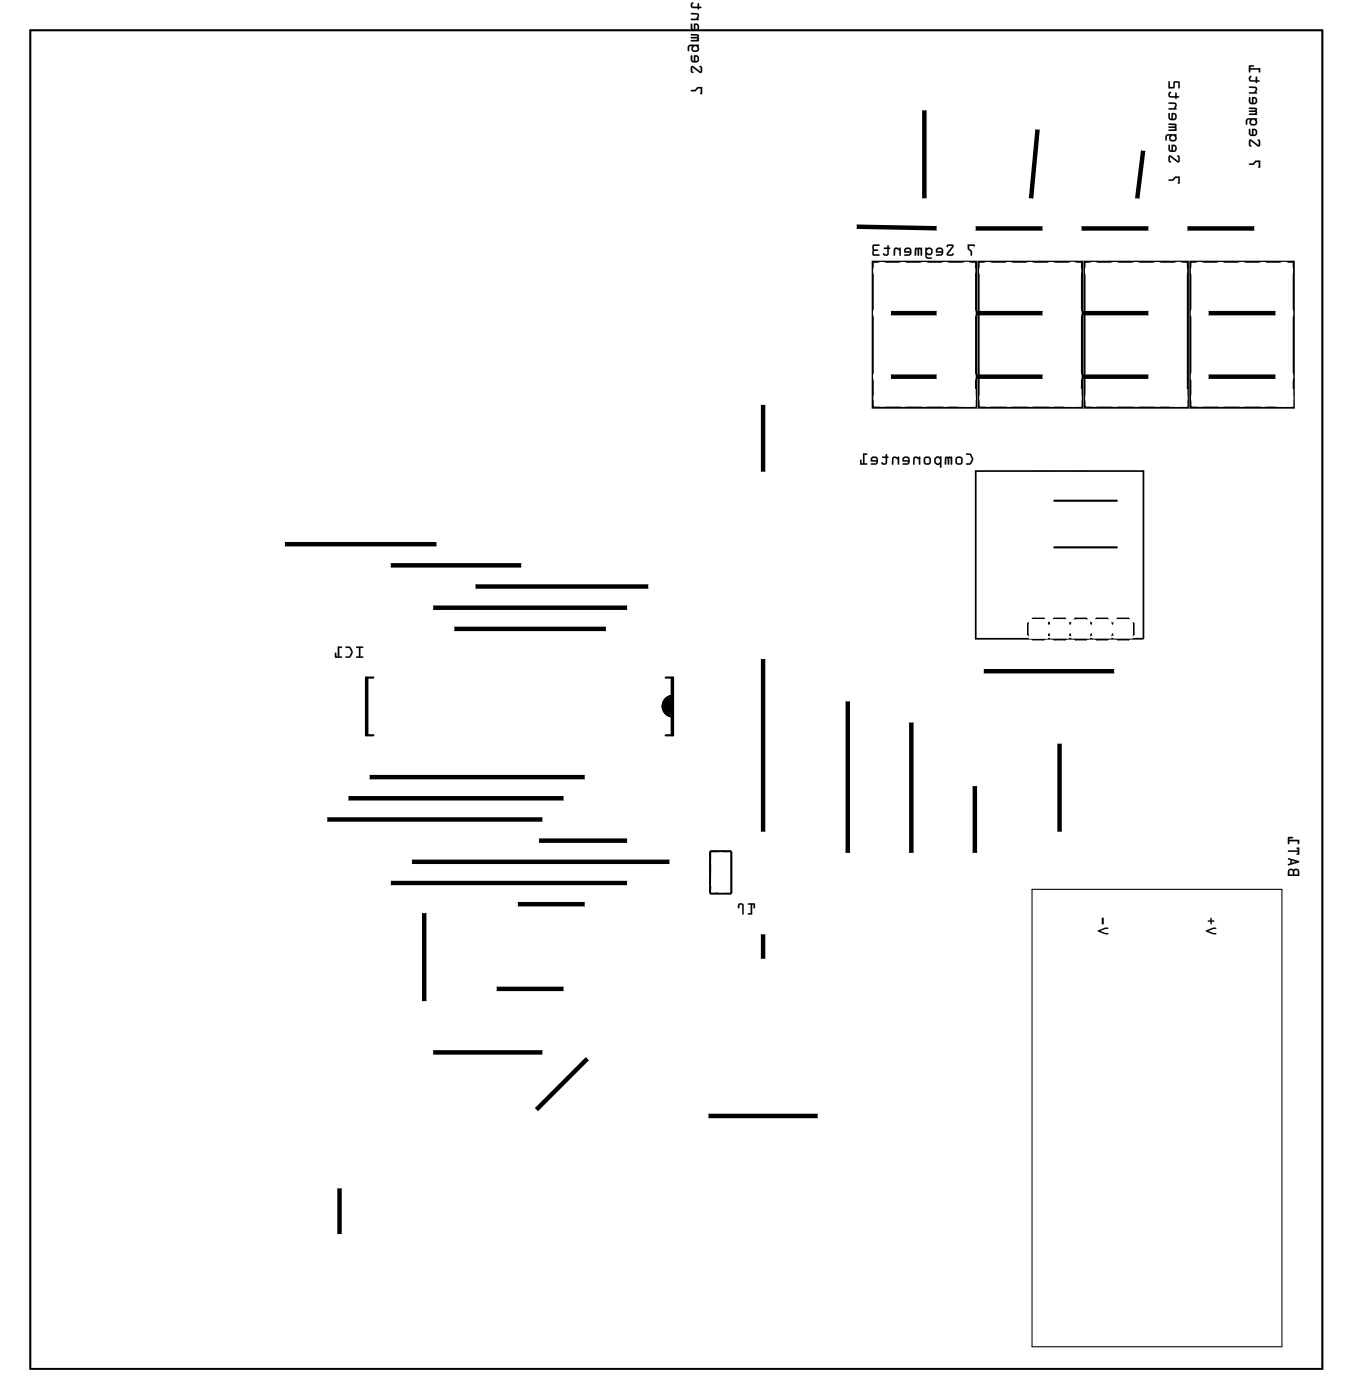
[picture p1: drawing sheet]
<svg xmlns="http://www.w3.org/2000/svg" width="162mm" height="168mm" viewBox="0 0 162 168" stroke-linecap="round" stroke-linejoin="round" font-family="sans-serif">
<path d="M3.6 3.6h155v160.6h-155zM117 56.5h20.1v20.1h-20.1zM123.9 74.2h1.3l.6 .6 .7-.6h1.2l.7 .6 .6-.6h1.3l.6 .6 .6-.6h1.3l.6 .6 .7-.6h1.2l.7 .6v1.3l-.7 .6h-1.2l-.7-.6-.6 .6h-1.3l-.6-.6-.6 .6h-1.3l-.6-.6-.7 .6h-1.2l-.7-.6-.6 .6h-1.3l-.6-.6v-1.3zM44.1 81.3v6.8M80.5 81.3v6.8M80.6 83.6v2.2l-.2-2.2v2.2l-.2-2.2v2.2l-.2-2.1v2l-.1-1.8v1.6l-.1-1.5v1.4l-.2-1.2v.9M80.7 83.4a1.27 1.27 0 0 0-1.2 1.3 1.27 1.27 0 0 0 1.2 1.3" fill="none" stroke="#000" stroke-width=".2"/>
<g fill="#000">
<path d="M82.9 10.8v.2h.5l.3-.4h.3v.7h.2v-.9h-.6l-.3 .4zM82.9 8v.5l.1 .2h.2l-.2-.1v-.5l.9 .7 .3-.2v-.5l-.1-.2-.2 .1 .1 .1v.5l-.9-.7zM82.9 6.7v.5l.2 .3h.5l.2-.2v-.4l-.2-.2h-.4v.6l-.2-.1v-.5zM83.4 6.8l.3 .1v.3l-.1 .1h-.2zM82.6 5.5l-.1 .2v.4h.1l.1-.4 .1-.2h.2l-.1 .4 .2 .3h.5l.2-.2v-.3l-.1-.2h.1v-.1h-1zM83.3 5.6l.2-.1 .1 .2 .1 .2-.1 .1-.4 .1-.1-.1v-.3zM82.9 4.1v.1l.8 .1-.1 .1-.7 .1v.1h.8l-.1 .2h-.7v.1h.9v-.7zM82.9 2.8v.6l.2 .3h.5l.2-.2v-.4l-.2-.3-.4 .1v.6l-.2-.1v-.5zM83.4 3l.3 .1v.3l-.1 .1h-.2zM82.9 1.6v.1h.7l.1 .1-.2 .4h-.6v.2h.9v-.1l-.1-.1a.38 .38 0 0 0 .2-.3 .38 .38 0 0 0-.3-.3zM82.9 .4v.3l.1 .3h.7l.1 .1v-.1l.3-.1v-.1h-.3v-.4h-.1v.4h-.6l-.1-.3 .2-.2h-.1zM82.9 -.1h1.3z"/>
<path d="M82.9 10.8v.2h.5l.3-.4h.3v.5v.2h.2v-.9h-.6l-.3 .4zM82.9 10.8h.4l.3-.3 .6-.1v.8h-.2v-.6h-.3l-.3 .4-.5-.1zM82.9 8v.6l.2 .2a.13 .13 0 0 0 .1-.2 .13 .13 0 0 0-.2-.1v-.4l.9 .6a.21 .21 0 0 0 .3-.1v-.6l-.2-.1a.13 .13 0 0 0-.1 .1 .13 .13 0 0 0 .1 .1v.5l-.8-.7zM82.9 8l.2-.1 .9 .7v-.5l-.1-.1 .2-.1 .1 .1v.6a.2 .2 0 0 1-.3 .1l-.8-.6-.1 .4 .2 .2h-.3v-.2zM82.9 6.6l-.1 .6 .3 .3h.5l.2-.2v-.4l-.2-.3-.4 .1v.6l-.2-.1v-.5zM82.9 6.7h.1v.5l.2 .1v-.6h.4l.2 .2v.4l-.2 .2h-.5l-.2-.3zM83.4 6.8l.2 .1 .1 .3-.1 .1h-.2zM83.4 6.8v.5h.2l.1-.1v-.3zM82.6 5.4l-.1 .2v.5a.1 .1 0 0 0 .1 0 .1 .1 0 0 0 .1 0v-.5l.3-.1-.1 .3 .1 .3 .2 .1h.4l.3-.3-.1-.2-.1-.2a.1 .1 0 0 0 .1 0 .1 .1 0 0 0 0-.2h-1zM82.6 5.5l.2-.1h1a.2 .2 0 0 0 0 .4v.2l-.1 .2h-.6l-.2-.3 .2-.4h-.3l-.1 .2-.1 .4h-.1v-.4zM83.3 5.6l.2-.1 .1 .2v.3h-.4l-.1-.3zM83.2 5.6l-.1 .1v.3l.1 .1h.4l.1-.2v-.2l-.2-.2zM82.9 4.1v.2h.8l-.1 .1h-.7a.1 .1 0 0 0-.1 .1 .1 .1 0 0 0 .1 .1l.8 .1-.1 .1h-.7a.1 .1 0 0 0-.1 .1 .1 .1 0 0 0 .1 .1h.9l.1-.4-.1-.1a.21 .21 0 0 0 0-.3 .21 .21 0 0 0-.2-.1zM82.9 4.1h.7a.21 .21 0 0 1 .2 .2 .21 .21 0 0 1-.1 .2l.1 .1v.4h-.9v-.2h.7l.1-.2h-.8v-.1l.7-.1 .1-.1h-.8zM82.9 2.8l-.1 .6 .3 .3h.5l.2-.2v-.4l-.2-.3-.4 .1v.6l-.2-.1v-.5zM82.9 2.8l.1 .1v.5l.2 .1v-.6l.4-.1 .2 .3v.4l-.2 .2h-.5l-.2-.3zM83.4 3l.2 .1 .1 .3-.1 .1h-.2zM83.4 3v.5h.2l.1-.1v-.3zM82.9 1.6v.1h.7l.1 .1-.2 .4h-.6a.1 .1 0 0 0-.1 .1 .1 .1 0 0 0 .1 .1h.9a.1 .1 0 0 0 0-.1 .1 .1 0 0 0-.1-.1 .39 .39 0 0 0-.1-.6zM82.9 1.6h.7a.32 .32 0 0 1 .2 .5l-.1 .1 .1 .1v.1h-.9v-.1l.6-.1 .2-.4-.1-.1h-.7zM82.9 .4l-.1 .3 .1 .2 .2 .1h.6v.1a.1 .1 0 0 0 .1 .1 .1 .1 0 0 0 .1-.1l-.1-.1h.2a.1 .1 0 0 0 .1-.1 .1 .1 0 0 0-.1-.1h-.2l.1-.3a.1 .1 0 0 0-.1-.1 .1 .1 0 0 0-.1 .1v.3h-.6l-.1-.3 .2-.2h-.1zM82.9 .4l.2-.1h.1l-.2 .2v.2l.1 .1h.6v-.4h.1v.4h.3v.1l-.3 .1v.1l-.1-.1-.7-.1-.1-.2zM82.8 -.1h1.4zM82.9 -.1h1.3z"/>
<path d="M3.6 3.6v160.6h155v-160.6zM3.6 3.6h155v160.6h-155z"/>
<path d="M116.1 29.3v.6l.3 .3v.4l.1 .1 .1-.6-.4-.3v-.3h.6v.1l.1-.2zM113.6 29.4l-.1 .2h.1l.2-.1h.4l-.6 .9-.1 .2 .2 .1h.5l.2-.2-.1-.1-.1 .1h-.5l.7-.9v-.2l-.2-.1zM112.3 29.8v.2v.3l.6 .1-.1 .1h-.5v.2l.7-.1 .1-.2v-.6l-.3-.1h-.3zM112.5 29.9h.3l.1 .2h-.5zM111 29.7v1.2l.2 .1h.5v-.1l-.5-.1v-.3l.2 .1 .4-.1 .1-.2-.1-.4-.2-.2h-.3l-.1 .1-.1-.1zM111.2 30l.2-.1h.2l.1 .1v.3l-.2 .1h-.2l-.1-.1zM109.8 29.8l-.1 .9 .2-.1v-.7l.2 .1v.7l.1-.1 .1-.7 .1 .1v.6l.2 .1v-1zM108.5 29.8l-.1 .2 .1 .3 .6 .1-.1 .1h-.5v.2l.6-.1 .2-.2v-.6l-.3-.1h-.3zM108.7 29.9h.3l.1 .2h-.5zM107.3 29.8l-.1 .1v.8l.1-.1 .1-.7h.1l.4 .2v.5l.1 .1v-1h-.1v.1l-.3-.1zM106 29.7v.2h.4v.5l-.2 .1-.2-.1h-.1a.35 .35 0 0 0 .3 .3 .35 .35 0 0 0 .4-.3v-.5l.2-.1-.2-.1v-.3h-.2v.3zM104.7 29.4l-.1 1.2 .2 .1h.6v-.2h-.6v-.4h.5v-.1v-.1h-.5v-.4h.6l.1-.1z"/>
<path d="M116.1 29.3v.6l.3 .3v.4a.1 .1 0 0 0 .1 .1 .1 .1 0 0 0 .1-.1v-.5l-.4-.3v-.3h.6v.1l.1-.2zM116.1 29.3l.8 .1-.1 .2v-.1h-.6v.3l.4 .3-.1 .6-.1-.1v-.4l-.3-.3zM113.6 29.4l-.1 .2a.13 .13 0 0 0 .2 0 .13 .13 0 0 0 .1-.1h.4l-.6 .9a.21 .21 0 0 0-.1 .2 .21 .21 0 0 0 .2 .1h.5l.2-.3a.13 .13 0 0 0-.1 0 .13 .13 0 0 0-.1 .1h-.5l.7-.9a.21 .21 0 0 0-.2-.3zM113.6 29.4l.6-.1a.2 .2 0 0 1 .2 .3l-.7 .9h.5l.1-.1v.2l-.7 .1-.1-.3 .7-.9h-.4l-.2 .1zM112.3 29.8l-.1 .2 .1 .3h.6l-.1 .2h-.5a.1 .1 0 0 0-.1 .1 .1 .1 0 0 0 .1 .1h.5l.2-.1 .1-.1v-.5l-.2-.3h-.4zM112.3 29.8l.2-.1h.3l.3 .2v.5l-.2 .2-.6 .1v-.2h.5l.2-.1v-.1h-.7v-.3zM112.5 29.9h.3l.1 .2h-.5zM112.5 29.9l-.1 .2h.6l-.2-.2zM111 29.7v1.1l.2 .2 .5 .1a.1 .1 0 0 0 .1-.1 .1 .1 0 0 0-.1-.1l-.5-.1v-.3l.2 .1 .4-.1 .1-.2-.1-.4-.2-.2h-.3l-.1 .1-.1-.1zM111 29.7h.1a.19 .19 0 0 0 .3 0h.2l.2 .2v.5l-.2 .2-.5-.1 .1 .3 .1 .1h.4v.1h-.5l-.2-.1zM111.2 30l.2-.1h.2l.1 .1v.3l-.4 .1-.1-.1zM111.2 30v.3l.1 .1h.2l.2-.1v-.3l-.1-.1h-.2zM109.8 29.7l-.1 .9a.1 .1 0 0 0 .1 .1 .1 .1 0 0 0 .1-.1v-.7l.2 .1v.6a.1 .1 0 0 0 0 .1 .1 .1 0 0 0 .1-.1l.1-.7 .1 .1v.6a.1 .1 0 0 0 .1 .1 .1 .1 0 0 0 .1-.1v-.9zM109.8 29.8l.8-.1v1l-.2-.1v-.6l-.1-.1-.1 .8-.1-.1v-.6l-.2-.1v.7l-.2 .1zM108.5 29.8l-.1 .2 .1 .3h.6l-.1 .2h-.5a.1 .1 0 0 0-.1 .1 .1 .1 0 0 0 .1 .1h.5l.2-.1 .1-.1v-.5l-.2-.3h-.4zM108.5 29.8l.2-.1h.3l.2 .2 .1 .5-.2 .2-.6 .1v-.2h.5l.1-.1v-.1h-.6v-.3zM108.7 29.9h.3l.1 .2h-.5zM108.7 29.9l-.1 .2h.5l-.1-.2zM107.3 29.8l-.1 .8a.09 .09 0 0 0 .1 .1 .09 .09 0 0 0 0-.1l.1-.7h.2l.3 .2v.5a.1 .1 0 0 0 .1 .1 .1 .1 0 0 0 .1-.1v-.8a.11 .11 0 0 0-.2-.1 .1 .1 0 0 0 0 .1l-.3-.1zM107.3 29.8l.3-.1 .3 .2v-.2h.1v1l-.1-.1v-.6l-.3-.1h-.2l-.1 .7-.1 .1v-.8zM106 29.7v.2h.4v.5l-.2 .1-.2-.1h-.1a.21 .21 0 0 0 0 .2 .21 .21 0 0 0 .3 .1h.2l.2-.2v-.6h.1a.1 .1 0 0 0 .1-.1 .1 .1 0 0 0-.1-.1h-.1v-.2a.1 .1 0 0 0-.1-.1 .1 .1 0 0 0-.1 .1v.2zM106 29.7h.4v-.2l.2-.1v.3l.2 .1-.2 .1v.5a.37 .37 0 0 1-.3 .3 .37 .37 0 0 1-.4-.2l.1-.1 .2 .1h.2v-.1v-.5h-.4zM104.7 29.4l-.1 1.2 .2 .1h.6a.1 .1 0 0 0 .1-.1 .1 .1 0 0 0-.1-.1h-.6v-.4h.4a.1 .1 0 0 0 .1-.1 .1 .1 0 0 0-.1-.1h-.4v-.4h.6a.1 .1 0 0 0 .1-.1 .1 .1 0 0 0-.1-.1zM104.7 29.4h.8l-.1 .1h-.6v.4h.5v.1v.1h-.5v.4h.6v.2h-.6l-.1-.1z"/>
<path d="M140.2 21.5v.2h.5l.3-.4h.3v.7h.2v-.8h-.6l-.3 .3zM140.2 18.7l-.1 .6 .2 .2 .2-.1-.2-.1v-.5l.9 .7 .3-.1v-.5l-.1-.3-.2 .1 .1 .1v.5l-.9-.7zM140.2 17.4l-.1 .6 .2 .2h.6l.2-.1v-.5l-.2-.2h-.4v.7l-.2-.2v-.5zM140.7 17.5l.2 .1 .1 .3-.2 .1-.1 .1zM139.9 16.2l-.1 .2v.5l.1-.1v-.4l.2-.1h.2l-.1 .4 .2 .2h.5l.2-.2v-.3l-.1-.1 .1-.1v-.1h-1zM140.5 16.3h.3l.1 .1 .1 .3-.2 .1h-.3l-.1-.1v-.2zM140.2 14.8v.2h.8l-.1 .2h-.7v.1l.8 .1-.2 .1h-.6v.2h.9v-.8zM140.2 13.6l-.1 .5 .2 .3h.6l.2-.1v-.5l-.2-.2h-.4v.6l-.2-.1v-.5zM140.7 13.7l.2 .1 .1 .3-.2 .1h-.1zM140.2 12.3v.1l.7 .1 .1 .1-.2 .4h-.6v.1h.9v-.1h-.1a.38 .38 0 0 0 .1-.4 .38 .38 0 0 0-.2-.3zM140.2 11.1l-.1 .3 .2 .3h.7v.2l.1-.2h.3v-.2h-.3v-.4l-.1 .1v.3h-.6l-.1-.2 .2-.2-.1-.1zM140.2 9.8l-.1 .8h.8v-.7h.4v.7h.2v-.7l-.1-.1h-.6l-.1 .6h-.4v-.6z"/>
<path d="M140.2 21.5v.2h.5l.3-.4h.3v.6l-.1 .1h.3v-.8h-.6l-.3 .3zM140.2 21.5h.4l.3-.3h.6v.8h-.2v-.7h-.3l-.3 .4h-.5zM140.2 18.7l-.1 .7 .3 .1a.13 .13 0 0 0 0-.1 .13 .13 0 0 0-.1-.1v-.5l.9 .7a.21 .21 0 0 0 .3-.2v-.5l-.2-.2a.13 .13 0 0 0-.1 .2 .13 .13 0 0 0 .1 .1v.4l-.8-.6zM140.2 18.7l.2-.1 .9 .7v-.4l-.1-.2h.2l.1 .1v.5a.2 .2 0 0 1-.3 .2l-.9-.7v.5l.1 .1h-.2l-.1-.1zM140.2 17.4l-.1 .6 .2 .2h.6l.2-.1v-.5l-.2-.2h-.4v.7l-.2-.2v-.5zM140.2 17.4h.1v.5l.2 .2v-.7h.4l.2 .2v.5l-.2 .1h-.6l-.1-.2zM140.7 17.5l.2 .1v.3l-.1 .1-.1 .1zM140.7 17.5v.6h.2l.1-.2-.1-.3zM139.9 16.2l-.1 .1v.5a.1 .1 0 0 0 .1 .1 .1 .1 0 0 0 .1-.1v-.4l.3-.1-.1 .2 .1 .4 .2 .1 .4-.1 .2-.3v-.2l-.1-.1a.1 .1 0 0 0 .1-.1 .1 .1 0 0 0-.1-.1h-.9zM139.9 16.2l.2-.1h.9l.1 .1a.19 .19 0 0 0 0 .3v.2l-.2 .2h-.5l-.2-.2 .1-.4h-.3l-.1 .1v.4l-.1 .1v-.5zM140.5 16.3h.3l.1 .2v.3l-.5-.1v-.2zM140.5 16.3l-.1 .2v.2l.1 .1h.4l.1-.1-.1-.3-.1-.1zM140.2 14.8v.2h.8l-.1 .2h-.7a.1 .1 0 0 0-.1 .1 .1 .1 0 0 0 .1 .1h.8l-.2 .1h-.6a.1 .1 0 0 0-.1 .1 .1 .1 0 0 0 .1 .1h.9v-.3l-.1-.2a.21 .21 0 0 0 .1-.2 .21 .21 0 0 0-.2-.2zM140.2 14.8h.7a.21 .21 0 0 1 .2 .2 .21 .21 0 0 1-.1 .2l.1 .2v.3h-.9v-.2h.6l.2-.1-.8-.1v-.1h.7l.1-.2h-.8zM140.2 13.6l-.1 .5 .2 .3h.6l.2-.1v-.5l-.2-.2h-.4v.6l-.2-.1v-.5zM140.2 13.6h.1v.5l.2 .2v-.7h.4l.2 .2v.5l-.2 .1h-.6l-.1-.3zM140.7 13.7l.2 .1v.3l-.1 .1h-.1zM140.7 13.7v.6l.2-.1 .1-.1-.1-.3zM140.2 12.3v.2h.7v.1l-.1 .4h-.6a.1 .1 0 0 0-.1 .1 .1 .1 0 0 0 .1 .1h.8a.11 .11 0 0 0 .1-.2 .1 .1 0 0 0-.1 0 .39 .39 0 0 0-.1-.7zM140.2 12.3h.7a.32 .32 0 0 1 .2 .5l-.1 .2h.1v.1h-.9v-.1h.6l.2-.4-.1-.1-.7-.1zM140.2 11.1l-.1 .3 .1 .2 .2 .1h.6l-.1 .1a.1 .1 0 0 0 .1 .1 .1 .1 0 0 0 .1-.1v-.1h.2a.1 .1 0 0 0 .1-.1 .1 .1 0 0 0-.1-.1h-.2v-.3a.1 .1 0 0 0-.1-.1 .1 .1 0 0 0-.1 .1l.1 .3h-.6l-.1-.2 .2-.2-.1-.1zM140.2 11.1l.2-.1v.1l-.1 .2v.2h.1h.6v-.3l.1-.1v.4h.3v.1l-.3 .1-.1 .2v-.2h-.7l-.2-.3zM140.2 9.8l-.1 .8h.8v-.7h.4v.6a.1 .1 0 0 0 .1 .1 .1 .1 0 0 0 .1-.1v-.6l-.1-.2-.6 .1-.1 .6h-.4v-.6zM140.2 9.8h.1v.6h.4l.1-.6h.6l.1 .1v.7h-.2v-.7h-.4l-.1 .6-.7 .1z"/>
<path d="M149.8 19.6v.2h.5l.4-.4h.3l-.1 .7h.2v-.8h-.5l-.3 .3zM149.8 16.8v.6l.1 .2 .2-.1-.1-.1v-.5l.9 .7 .2-.1v-.5l-.1-.3-.2 .1 .2 .1v.5l-.9-.7zM149.8 15.5v.5l.2 .3h.5l.2-.1 .1-.5-.2-.2h-.4v.6l-.2-.1v-.5zM150.3 15.6l.3 .1v.3l-.1 .1h-.2zM149.5 14.3l-.1 .2 .1 .5 .1-.1v-.4l.1-.1h.3l-.1 .3 .2 .3h.4l.3-.2v-.3l-.1-.1 .1-.1-.1-.1h-1zM150.2 14.4h.2l.2 .1v.2l-.1 .2h-.3l-.2-.1v-.2zM149.8 12.9v.2h.8l-.1 .2h-.7v.1l.8 .1-.1 .1h-.7v.2h1l-.1-.8zM149.8 11.7v.5l.2 .3h.5l.2-.1 .1-.5-.2-.2h-.4v.6l-.2-.1v-.5zM150.3 11.8l.3 .1v.3l-.1 .1h-.2zM149.8 10.4v.1l.7 .1 .1 .1-.2 .4h-.6v.1h1v-.1h-.2a.38 .38 0 0 0 .2-.4 .38 .38 0 0 0-.3-.3zM149.9 9.2l-.1 .3 .2 .3h.6l.1 .2 .1-.2 .3-.1-.1-.1h-.2l-.1-.4h-.1v.4h-.6v-.2l.1-.2-.1-.1zM149.8 7.9v.8l.2-.1v-.2h1v.2h.1v-.4h-1.1v-.2h.4v-.1z"/>
<path d="M149.8 19.6v.2h.5l.4-.4h.3v.6l-.1 .1h.3v-.9l-.6 .1-.3 .3zM149.8 19.6h.5l.3-.3h.5v.8h-.2l.1-.7h-.3l-.4 .4h-.5zM149.8 16.8v.6l.2 .2a.13 .13 0 0 0 .1-.1 .13 .13 0 0 0-.1-.1v-.5l.8 .7a.22 .22 0 0 0 .4-.2l-.1-.5-.2-.2a.13 .13 0 0 0-.1 .2 .13 .13 0 0 0 .2 .1l-.1 .4-.8-.6zM149.9 16.8l.1-.1 1 .7v-.4l-.2-.2 .2-.1 .1 .2v.5a.2 .2 0 0 1-.3 .1l-.8-.6v.5l.1 .1h-.2l-.1-.1zM149.8 15.5v.5l.2 .3h.5l.2-.1 .1-.5-.2-.2h-.4v.6l-.2-.1v-.5zM149.8 15.5h.1l.1 .5 .2 .1v-.6h.4l.2 .2-.1 .5-.2 .1h-.5l-.2-.3zM150.3 15.6l.3 .1v.3l-.1 .1h-.2zM150.3 15.6v.5h.2l.1-.1v-.3zM149.5 14.3l-.1 .1v.5a.1 .1 0 0 0 .1 .1 .1 .1 0 0 0 .1-.1v-.5l.4-.1-.1 .3 .1 .4 .2 .1 .4-.1 .2-.3v-.2l-.1-.1a.1 .1 0 0 0 .1-.1 .1 .1 0 0 0-.1-.1h-1zM149.5 14.3l.2-.1h1l.1 .1a.19 .19 0 0 0 0 .3v.2l-.2 .2h-.5l-.2-.3 .1-.4-.3 .1-.1 .1v.4h-.1l-.1-.4zM150.2 14.4h.2l.2 .1-.1 .3h-.4v-.2zM150.2 14.4l-.2 .2v.2l.2 .1h.3l.1-.2v-.2l-.2-.1zM149.8 12.9v.2h.8l-.1 .2-.6-.1a.1 .1 0 0 0-.1 .1 .1 .1 0 0 0 .1 .1l.7 .1-.1 .1h-.6a.1 .1 0 0 0-.1 .1 .1 .1 0 0 0 .1 .1h.8l.1-.3-.1-.2a.21 .21 0 0 0 .1-.2 .21 .21 0 0 0-.2-.2zM149.8 12.9h.8a.21 .21 0 0 1 .2 .2 .21 .21 0 0 1-.1 .2l.1 .2-.1 .3h-.9v-.2h.7l.1-.1-.8-.1v-.1h.7l.1-.2h-.7zM149.8 11.7v.5l.2 .3h.5l.2-.1 .1-.5-.2-.2h-.4v.6l-.2-.1v-.5zM149.8 11.7h.1l.1 .5 .2 .1v-.6h.4l.2 .2-.1 .4-.2 .2h-.5l-.2-.3zM150.3 11.8l.3 .1v.3l-.1 .1h-.2zM150.3 11.8v.5h.2l.1-.1v-.3zM149.8 10.4v.1l.7 .1 .1 .1-.2 .4h-.5a.1 .1 0 0 0-.1 0 .1 .1 0 0 0 .1 .1h.8a.1 .1 0 0 0 .1-.1 .1 .1 0 0 0-.2 0 .39 .39 0 0 0-.1-.7zM149.8 10.4h.7a.32 .32 0 0 1 .2 .5l-.1 .2h.1v.1h-.9v-.1h.6l.2-.4-.1-.1-.7-.1zM149.8 9.2v.3l.1 .2 .1 .1h.6v.1a.1 .1 0 0 0 .1 .1 .1 .1 0 0 0 .1-.1v-.1h.2a.1 .1 0 0 0 .1-.1 .1 .1 0 0 0-.1-.1h-.2v-.3a.1 .1 0 0 0-.1-.1 .1 .1 0 0 0-.1 .1v.3h-.6v-.2l.1-.3h-.1zM149.9 9.2l.1-.1 .1 .1-.1 .2v.2h.6v-.4h.1l.1 .4h.2l.1 .1-.3 .1-.1 .2-.1-.2h-.6l-.2-.3zM149.8 7.8v.8a.1 .1 0 0 0 .1 .1 .1 .1 0 0 0 .1-.1v-.2h1v.2a.1 .1 0 0 0 .1 .1 .1 .1 0 0 0 .1-.1v-.4h-1.2v-.2h.3a.1 .1 0 0 0 .1-.1 .1 .1 0 0 0-.1-.1zM149.8 7.9h.6v.1h-.4v.2h1.1v.4h-.1v-.3h-1l-.1 .3-.1 .1z"/>
<path d="M115.9 54.4v.2h.4l.3 .5-.3 .5h-.4v.1a.6 .6 0 0 0 .8-.5v-.3l-.2-.4-.2-.1zM114.5 55.2a.5 .5 0 0 0 1 0 .5 .5 0 0 0-1 0zM114.8 55l.4-.1 .1 .1v.5h-.1l-.3 .1-.1-.1zM113.4 54.8l-.1 .9h.2v-.8l.2 .1v.7h.1l.1-.8 .1 .1v.7h.2v-.9zM112.1 54.9v.1a.54 .54 0 0 0 .4 .8l.2-.1v.4h.2v-1.3a.09 .09 0 0 0-.1-.1 .11 .11 0 0 0-.1 .2l-.2-.2zM112.3 55l.2-.1 .2 .2v.3l-.2 .2-.3-.2zM110.7 55.2a.5 .5 0 0 0 1 0 .5 .5 0 0 0-1 0zM111 55l.3-.1 .2 .1v.5h-.1l-.3 .1-.1-.1zM109.6 54.8l-.1 .2v.7h.2v-.7l.1-.1 .4 .2v.6h.2v-.9h-.2v.1l-.3-.1zM108.3 54.9l-.1 .2 .1 .2 .6 .1-.1 .2h-.5v.1h.6l.2-.3v-.5l-.3-.1h-.3zM108.5 55l.3-.1 .1 .3h-.5zM107.1 54.8l-.1 .2v.7h.1l.1-.7 .1-.1 .4 .2v.6h.1v-.9h-.1v.1l-.3-.1zM105.8 54.8v.1h.4v.6l-.2 .1-.2-.2-.1 .1a.35 .35 0 0 0 .3 .3 .35 .35 0 0 0 .4-.3v-.6l.2-.1h-.2v-.3h-.2v.3zM104.5 54.9l-.1 .2 .1 .2 .6 .1-.1 .2h-.5v.1h.6l.2-.3-.1-.5-.2-.1h-.3zM104.7 55l.3-.1 .1 .3h-.5zM103.5 54.4v1.2h-.2v-.4l-.1-.1v.6h.8v-.1h-.3v-1h.3v-.2z"/>
<path d="M115.9 54.4v.2h.4l.2 .5-.2 .5h-.4a.1 .1 0 0 0 0 .1 .1 .1 0 0 0 0 .1l.6-.1 .2-.6-.3-.7zM115.9 54.4h.5l.3 .5a.83 .83 0 0 1-.4 .8h-.4v-.1h.4l.2-.4v-.2l-.2-.4-.4-.1zM114.5 55.2a.51 .51 0 0 0 1 0 .51 .51 0 0 0-1 0zM114.5 55.2a.5 .5 0 0 1 1 0 .5 .5 0 0 1-1 0zM114.8 55l.3-.1 .2 .1v.4l-.1 .1h-.4zM114.8 55v.5l.1 .1h.3l.1-.1v-.5l-.1-.1zM113.4 54.8l-.1 .9a.1 .1 0 0 0 .1 .1 .1 .1 0 0 0 .1-.1v-.8l.2 .1v.7a.1 .1 0 0 0 .1 .1 .1 .1 0 0 0 .1-.1v-.8l.1 .1v.7a.1 .1 0 0 0 .1 .1 .1 .1 0 0 0 .1-.1v-.9zM113.4 54.8h.8v.9h-.2v-.7l-.1-.1-.1 .8h-.1v-.7l-.2-.1v.8h-.2zM112.1 54.9l-.1 .2a.5 .5 0 0 0 .3 .6l.3 .1 .1-.1v.3a.1 .1 0 0 0 .1 .1 .1 .1 0 0 0 .1-.1v-1.2a.1 .1 0 0 0-.1-.1 .11 .11 0 0 0-.1 .2l-.2-.2zM112.2 54.8l.3-.1 .3 .2v-.2l.1 .1v1.3h-.1v-.5l-.2 .2h-.2l-.3-.3v-.5zM112.3 55.1l.2-.2 .2 .2v.3l-.2 .2-.3-.2zM112.2 55v.4l.3 .2 .2-.2v-.3l-.2-.2zM110.7 55.2a.51 .51 0 0 0 1 0 .51 .51 0 0 0-1 0zM110.7 55.2a.5 .5 0 0 1 1 0 .5 .5 0 0 1-1 0zM111 55l.3-.1 .1 .1 .1 .4-.1 .1h-.4zM111 55v.5l.1 .1h.3l.1-.1v-.5l-.2-.1zM109.6 54.8l-.1 .9a.09 .09 0 0 0 .1 .1 .09 .09 0 0 0 .1-.1v-.7l.2-.1 .3 .2v.6a.1 .1 0 0 0 .1 .1 .1 .1 0 0 0 .1-.1v-.9a.1 .1 0 0 0-.1 0 .1 .1 0 0 0-.1 .1l-.3-.2zM109.6 54.8h.3l.3 .1v-.1h.1v.9h-.1v-.6l-.3-.2-.2 .1v.7h-.2v-.7zM108.3 54.9l-.1 .2 .1 .3h.6l-.1 .2h-.5a.1 .1 0 0 0-.1 .1 .1 .1 0 0 0 .1 .1h.5l.2-.1 .1-.2v-.4l-.2-.3h-.4zM108.3 54.9l.2-.1h.3l.2 .1 .1 .5-.2 .3h-.6v-.1h.5l.1-.2-.6-.1-.1-.2zM108.5 55l.3-.1 .1 .3h-.5zM108.5 55l-.1 .2h.5l-.1-.3zM107.1 54.8l-.1 .9a.09 .09 0 0 0 .1 .1 .09 .09 0 0 0 0-.1l.1-.7 .2-.1 .3 .2v.6a.1 .1 0 0 0 .1 .1 .1 .1 0 0 0 0-.1v-.9a.1 .1 0 0 0-.1 0 .1 .1 0 0 0 0 .1l-.3-.2zM107.1 54.8h.3l.3 .1v-.1h.1v.9h-.1v-.6l-.3-.2-.2 .1-.1 .7h-.1v-.7zM105.8 54.8v.1h.4v.6l-.2 .1-.2-.2h-.1a.21 .21 0 0 0 0 .3 .21 .21 0 0 0 .3 .1l.2-.1 .2-.1v-.7h.1a.1 .1 0 0 0 .1-.1 .1 .1 0 0 0-.1-.1l-.1 .1v-.3a.1 .1 0 0 0-.1-.1 .1 .1 0 0 0-.1 .1v.3zM105.8 54.8h.4v-.3h.2v.3h.2l-.2 .1v.6a.37 .37 0 0 1-.3 .2 .37 .37 0 0 1-.4-.2l.1-.1 .2 .2h.2v-.1v-.6h-.4zM104.5 54.9l-.1 .2v.3h.7l-.1 .2h-.5a.1 .1 0 0 0-.1 .1 .1 .1 0 0 0 .1 .1h.5l.2-.1 .1-.2v-.4l-.2-.3h-.4zM104.5 54.9l.2-.1h.3l.2 .1 .1 .5-.2 .3h-.6v-.1h.5l.1-.2-.6-.1-.1-.2zM104.7 55l.3-.1 .1 .3h-.5zM104.7 55l-.1 .2h.5l-.1-.3zM103.5 54.4v1.2h-.2v-.4a.1 .1 0 0 0-.1-.1 .1 .1 0 0 0 0 .1v.5l.7 .1a.1 .1 0 0 0 .1-.1 .1 .1 0 0 0-.1-.1h-.2v-1h.2a.1 .1 0 0 0 .1-.1 .1 .1 0 0 0-.1-.1zM103.5 54.4h.5v.1l-.3 .1v1h.3v.1h-.8v-.6l.1 .1v.4h.2z"/>
<path d="M42.7 77.6l.1 .1h.3v1h-.3l-.1 .2h.8v-.2h-.3v-1h.3l.1-.1zM41.5 77.6v.1h.4l.2 .5-.2 .5h-.4l-.1 .2h.1a.6 .6 0 0 0 .8-.6v-.3l-.3-.4-.2-.1zM40.5 77.5v1.2h-.2v-.4h-.1v.6h.8v-.2h-.3v-1h.3v-.1z"/>
<path d="M42.7 77.6l.1 .1h.3v1h-.3a.1 .1 0 0 0-.1 .1 .1 .1 0 0 0 .1 .1h.7a.1 .1 0 0 0 .1-.1 .1 .1 0 0 0-.1-.1h-.3v-1h.3a.1 .1 0 0 0 .1-.1 .1 .1 0 0 0-.1-.1zM42.7 77.6h.9l-.1 .1h-.3v1h.3v.2l-.8-.1 .1-.1h.3v-1h-.3zM41.5 77.6v.1h.4l.2 .5-.2 .5h-.4a.1 .1 0 0 0-.1 .1 .1 .1 0 0 0 .1 .1l.6-.1 .2-.6-.3-.6zM41.5 77.6h.5l.3 .4a.83 .83 0 0 1-.4 .9h-.4l-.1-.1 .1-.1h.4l.2-.4v-.2l-.2-.4h-.4zM40.5 77.5v1.2h-.2v-.3a.1 .1 0 0 0 0-.1 .1 .1 0 0 0-.1 .1v.5h.7a.1 .1 0 0 0 .1-.1 .1 .1 0 0 0-.1-.1h-.2v-1h.2a.1 .1 0 0 0 .1-.1 .1 .1 0 0 0-.1-.1zM40.5 77.5l.5 .1v.1h-.3v1h.3v.2l-.8-.1v-.5h.1v.4h.2z"/>
<path d="M88.6 108.4l-.1 .5a.1 .1 0 0 0 .1 .1 .1 .1 0 0 0 .1-.1v-.4l.3 .1v1a.1 .1 0 0 0 .1 .1 .1 .1 0 0 0 .1-.1v-1.1l-.3-.2zM88.6 108.4h.3l.3 .1-.1 1.2-.1-.1v-1l-.3-.1v.4h-.1l-.1-.3zM89.7 108.4v.1h.3v1h-.2a.1 .1 0 0 0-.1 .1 .1 .1 0 0 0 .1 .1h.4v-1.2h.2v.4a.1 .1 0 0 0 .1 .1 .1 .1 0 0 0 .1-.1l-.1-.6zM89.7 108.4h.8v.5h-.1v-.4h-.2v1.2l-.5-.1v-.1h.3v-1h-.3z"/>
<path d="M88.6 108.4l-.1 .2 .1 .4 .1-.1v-.4l.3 .1v1l.1 .1 .1-1.2-.3-.2zM89.7 108.4v.1h.3v1h-.3v.1l.5 .1v-1.2h.2v.4l.1 .1 .1-.6z"/>
<path d="M131.7 111.6v.1l.9 .4 .3-.1v-.1h-.3l-.6-.2 .6-.3h.3v-.1h-.3zM132.2 110.1l-.1 .7 .2 .1 .1-.1v-.7h-.1z"/>
<path d="M131.7 111.6v.1l.9 .4 .3-.1v-.1h-.3l-.6-.2 .6-.3h.3v-.1h-.3zM131.7 111.6l.9-.3h.3v.1h-.3l-.6 .3 .6 .2h.3v.1l-.3 .1-.9-.4zM132.2 110.1l-.1 .7 .2 .1 .1-.1v-.7h-.1zM132.2 110.1h.1h.1v.7l-.1 .1-.2-.1z"/>
<path d="M144.6 111.6l.1 .1 .8 .4 .4-.1-.1-.1h-.3l-.6-.2 .6-.3h.3v-.1h-.3zM145.2 110.1v.3h-.3l-.1 .1 .1 .1h.3v.2l.1 .1v-.1v-.2h.3l.1-.1-.1-.1h-.3v-.3z"/>
<path d="M144.6 111.6l.1 .1 .8 .4 .4-.1-.1-.1h-.3l-.6-.2 .6-.3h.3v-.1h-.3zM144.6 111.6l.9-.3h.3v.1h-.3l-.6 .3 .6 .2h.3l.1 .1-.4 .1-.8-.4zM145.2 110.1v.3h-.3l-.1 .1 .1 .1h.3v.2l.1 .1v-.1v-.2h.3l.1-.1-.1-.1h-.3v-.3zM145.2 110.1h.1v.3h.3l.1 .1-.1 .1h-.3v.2v.1l-.1-.1v-.2h-.3l-.1-.1 .1-.1h.3z"/>
<path d="M154.6 104.3l-.1 .2v.6h1.3v-.6a.39 .39 0 0 0-.2-.3 .39 .39 0 0 0-.5 .1l-.2-.1zM154.7 104.4h.3l.1 .5h-.5zM155.3 104.4h.3l.1 .5h-.5zM154.5 102.9v.2l.3 .1v.4h-.3v.2l1.3-.4v-.1zM154.9 103.2l.5 .2-.5 .1zM154.5 102l.1 .2h1.1v.1l-.2 .1v.1h.3v-.8h-.3v.1h.2v.2zM154.5 100.4v.8h.1v-.3h1.1v.3h.1v-.5h-1.2v-.1h.4l.1-.2z"/>
<path d="M154.6 104.3l-.1 .2v.6h1.3v-.6a.4 .4 0 0 0-.2-.3 .4 .4 0 0 0-.5 .1l-.2-.1zM154.6 104.3l.3-.1 .2 .1a.39 .39 0 0 1 .5-.1 .39 .39 0 0 1 .2 .3v.6h-1.3v-.6zM154.7 104.4h.3l.1 .5h-.5zM154.7 104.4l-.1 .5h.5l-.1-.5zM155.3 104.4h.3l.1 .5h-.5zM155.3 104.4l-.1 .5h.5l-.1-.5zM154.5 102.9v.2l.3 .1v.4h-.3v.2l1.3-.4v-.1zM154.5 103l1.3 .3v.1l-1.2 .4-.1-.1 .3-.1v-.4l-.3-.1zM154.9 103.2l.5 .2-.5 .1zM154.9 103.2v.3l.6-.1zM154.5 102v.1l.1 .1h1.1v.1a.11 .11 0 0 0-.2 .1 .11 .11 0 0 0 .1 .1h.2v-.9h-.2a.11 .11 0 0 0-.1 .2 .1 .1 0 0 0 .2 0v.2zM154.5 102h1.2v-.2l-.2-.1h.3v.8h-.3l.2-.1v-.2h-1.1zM154.5 100.4v.8a.1 .1 0 0 0 .1 .1 .1 .1 0 0 0 .1-.1l-.1-.3h1.1l-.1 .3a.1 .1 0 0 0 .1 .1 .1 .1 0 0 0 .1-.1v-.5h-1.2v-.1h.4a.1 .1 0 0 0 .1-.1 .1 .1 0 0 0-.1-.1zM154.5 100.4h.6l-.1 .1-.4 .1v.1h1.2v.5h-.1v-.3h-1.1v.3h-.1z"/>
</g>
<g fill="none" stroke="#000" stroke-width=".53">
<path d="M110.9 13.1v10.8M124.5 15.4l-.8 8.5M137.1 18l-.7 5.9M102.6 27.2l9.9 .2M106.7 37.6h5.8M116.9 27.4h8.3M116.9 37.6h8.3M129.6 27.4h8.3M129.6 37.6h8.3M142.3 27.4h8.3M144.8 37.6h8.3M91.5 48.4v8.3"/>
<path d="M106.7 45.2h5.8M116.9 45.2h8.3M129.6 45.2h8.3M144.8 45.2h8.3M34.1 65.3h18.4M46.8 67.8h15.8M51.8 72.9h23.5M54.4 75.4h18.4M56.9 70.4h21M91.5 78.9v21M65.2 98.3h-26.1M67.7 95.8h-26"/>
<path d="M70.3 93.2h-26.1M101.7 84v18.4M109.3 86.5v15.9M116.9 94.2v8.2M117.9 80.5h15.9M127.1 89.1v10.8M46.8 105.9h28.5M49.3 103.4h31.1M50.9 109.4v10.8M59.5 118.6h8.2M62 108.5h8.3M64.5 100.8h10.8"/>
<path d="M91.5 111.9v3.2M51.8 126.2h13.4M70.5 126.9l-6.2 6.3M84.9 133.9h13.3M40.7 142.4v5.7"/>
</g>
<path d="M104.7 31.4h12.4v17.5h-12.4zM117.4 31.4h12.4v17.5h-12.4zM130.1 31.4h12.4v17.5h-12.4zM142.8 31.4h12.4v17.5h-12.4zM126.4 60.1h7.5M126.4 65.7h7.5M44.8 81.3h-.9v6.9h.9M79.8 81.3h.9v6.9h-.9M85.2 102.1h2.5v5.1h-2.5z" fill="none" stroke="#000" stroke-width=".25"/>
<path d="M85.2 106.3l.9 .9M123.8 106.7h30v54.8h-30z" fill="none" stroke="#000" stroke-width=".13"/>
<circle cx="113.4" cy="45.2" r=".7" fill="#fff"/>
<circle cx="113.4" cy="45.2" r=".7" fill="none" stroke="#fff" stroke-width=".76" stroke-linecap="butt"/>
<circle cx="105.8" cy="45.2" r=".7" fill="#fff"/>
<circle cx="105.8" cy="45.2" r=".7" fill="none" stroke="#fff" stroke-width=".76" stroke-linecap="butt"/>
<circle cx="126.1" cy="45.2" r=".7" fill="#fff"/>
<circle cx="126.1" cy="45.2" r=".7" fill="none" stroke="#fff" stroke-width=".76" stroke-linecap="butt"/>
<circle cx="115.9" cy="45.2" r=".7" fill="#fff"/>
<circle cx="115.9" cy="45.2" r=".7" fill="none" stroke="#fff" stroke-width=".76" stroke-linecap="butt"/>
<circle cx="138.8" cy="45.2" r=".7" fill="#fff"/>
<circle cx="138.8" cy="45.2" r=".7" fill="none" stroke="#fff" stroke-width=".76" stroke-linecap="butt"/>
<circle cx="128.6" cy="45.2" r=".7" fill="#fff"/>
<circle cx="128.6" cy="45.2" r=".7" fill="none" stroke="#fff" stroke-width=".76" stroke-linecap="butt"/>
<circle cx="154" cy="45.2" r=".7" fill="#fff"/>
<circle cx="154" cy="45.2" r=".7" fill="none" stroke="#fff" stroke-width=".76" stroke-linecap="butt"/>
<circle cx="143.9" cy="45.2" r=".7" fill="#fff"/>
<circle cx="143.9" cy="45.2" r=".7" fill="none" stroke="#fff" stroke-width=".76" stroke-linecap="butt"/>
<circle cx="113.4" cy="27.4" r=".7" fill="#fff"/>
<circle cx="113.4" cy="27.4" r=".7" fill="none" stroke="#fff" stroke-width=".76" stroke-linecap="butt"/>
<circle cx="101.7" cy="27.2" r=".7" fill="#fff"/>
<circle cx="101.7" cy="27.2" r=".7" fill="none" stroke="#fff" stroke-width=".76" stroke-linecap="butt"/>
<circle cx="126.1" cy="27.4" r=".7" fill="#fff"/>
<circle cx="126.1" cy="27.4" r=".7" fill="none" stroke="#fff" stroke-width=".76" stroke-linecap="butt"/>
<circle cx="115.9" cy="27.4" r=".7" fill="#fff"/>
<circle cx="115.9" cy="27.4" r=".7" fill="none" stroke="#fff" stroke-width=".76" stroke-linecap="butt"/>
<circle cx="138.8" cy="27.4" r=".7" fill="#fff"/>
<circle cx="138.8" cy="27.4" r=".7" fill="none" stroke="#fff" stroke-width=".76" stroke-linecap="butt"/>
<circle cx="128.6" cy="27.4" r=".7" fill="#fff"/>
<circle cx="128.6" cy="27.4" r=".7" fill="none" stroke="#fff" stroke-width=".76" stroke-linecap="butt"/>
<circle cx="151.5" cy="27.4" r=".7" fill="#fff"/>
<circle cx="151.5" cy="27.4" r=".7" fill="none" stroke="#fff" stroke-width=".76" stroke-linecap="butt"/>
<circle cx="141.3" cy="27.4" r=".7" fill="#fff"/>
<circle cx="141.3" cy="27.4" r=".7" fill="none" stroke="#fff" stroke-width=".76" stroke-linecap="butt"/>
<circle cx="113.4" cy="37.6" r=".7" fill="#fff"/>
<circle cx="113.4" cy="37.6" r=".7" fill="none" stroke="#fff" stroke-width=".76" stroke-linecap="butt"/>
<circle cx="105.8" cy="37.6" r=".7" fill="#fff"/>
<circle cx="105.8" cy="37.6" r=".7" fill="none" stroke="#fff" stroke-width=".76" stroke-linecap="butt"/>
<circle cx="126.1" cy="37.6" r=".7" fill="#fff"/>
<circle cx="126.1" cy="37.6" r=".7" fill="none" stroke="#fff" stroke-width=".76" stroke-linecap="butt"/>
<circle cx="115.9" cy="37.6" r=".7" fill="#fff"/>
<circle cx="115.9" cy="37.6" r=".7" fill="none" stroke="#fff" stroke-width=".76" stroke-linecap="butt"/>
<circle cx="138.8" cy="37.6" r=".7" fill="#fff"/>
<circle cx="138.8" cy="37.6" r=".7" fill="none" stroke="#fff" stroke-width=".76" stroke-linecap="butt"/>
<circle cx="128.6" cy="37.6" r=".7" fill="#fff"/>
<circle cx="128.6" cy="37.6" r=".7" fill="none" stroke="#fff" stroke-width=".76" stroke-linecap="butt"/>
<circle cx="154" cy="37.6" r=".7" fill="#fff"/>
<circle cx="154" cy="37.6" r=".7" fill="none" stroke="#fff" stroke-width=".76" stroke-linecap="butt"/>
<circle cx="143.9" cy="37.6" r=".7" fill="#fff"/>
<circle cx="143.9" cy="37.6" r=".7" fill="none" stroke="#fff" stroke-width=".76" stroke-linecap="butt"/>
<circle cx="110.9" cy="12.2" r=".7" fill="#fff"/>
<circle cx="110.9" cy="12.2" r=".7" fill="none" stroke="#fff" stroke-width=".76" stroke-linecap="butt"/>
<circle cx="110.9" cy="24.9" r=".7" fill="#fff"/>
<circle cx="110.9" cy="24.9" r=".7" fill="none" stroke="#fff" stroke-width=".76" stroke-linecap="butt"/>
<circle cx="124.5" cy="14.5" r=".7" fill="#fff"/>
<circle cx="124.5" cy="14.5" r=".7" fill="none" stroke="#fff" stroke-width=".76" stroke-linecap="butt"/>
<circle cx="123.6" cy="24.9" r=".7" fill="#fff"/>
<circle cx="123.6" cy="24.9" r=".7" fill="none" stroke="#fff" stroke-width=".76" stroke-linecap="butt"/>
<circle cx="137.2" cy="17" r=".7" fill="#fff"/>
<circle cx="137.2" cy="17" r=".7" fill="none" stroke="#fff" stroke-width=".76" stroke-linecap="butt"/>
<circle cx="136.3" cy="24.9" r=".7" fill="#fff"/>
<circle cx="136.3" cy="24.9" r=".7" fill="none" stroke="#fff" stroke-width=".76" stroke-linecap="butt"/>
<circle cx="50.9" cy="108.5" r=".7" fill="#fff"/>
<circle cx="50.9" cy="108.5" r=".7" fill="none" stroke="#fff" stroke-width=".76" stroke-linecap="butt"/>
<circle cx="50.9" cy="121.2" r=".7" fill="#fff"/>
<circle cx="50.9" cy="121.2" r=".7" fill="none" stroke="#fff" stroke-width=".76" stroke-linecap="butt"/>
<circle cx="91.5" cy="111" r=".7" fill="#fff"/>
<circle cx="91.5" cy="111" r=".7" fill="none" stroke="#fff" stroke-width=".76" stroke-linecap="butt"/>
<circle cx="91.5" cy="116.1" r=".7" fill="#fff"/>
<circle cx="91.5" cy="116.1" r=".7" fill="none" stroke="#fff" stroke-width=".76" stroke-linecap="butt"/>
<circle cx="99.1" cy="133.9" r=".7" fill="#fff"/>
<circle cx="99.1" cy="133.9" r=".7" fill="none" stroke="#fff" stroke-width=".76" stroke-linecap="butt"/>
<circle cx="83.9" cy="133.9" r=".7" fill="#fff"/>
<circle cx="83.9" cy="133.9" r=".7" fill="none" stroke="#fff" stroke-width=".76" stroke-linecap="butt"/>
<circle cx="71.2" cy="126.2" r=".7" fill="#fff"/>
<circle cx="71.2" cy="126.2" r=".7" fill="none" stroke="#fff" stroke-width=".76" stroke-linecap="butt"/>
<circle cx="63.6" cy="133.9" r=".7" fill="#fff"/>
<circle cx="63.6" cy="133.9" r=".7" fill="none" stroke="#fff" stroke-width=".76" stroke-linecap="butt"/>
<circle cx="40.7" cy="141.5" r=".7" fill="#fff"/>
<circle cx="40.7" cy="141.5" r=".7" fill="none" stroke="#fff" stroke-width=".76" stroke-linecap="butt"/>
<circle cx="40.7" cy="149.1" r=".7" fill="#fff"/>
<circle cx="40.7" cy="149.1" r=".7" fill="none" stroke="#fff" stroke-width=".76" stroke-linecap="butt"/>
<circle cx="66.1" cy="126.2" r=".7" fill="#fff"/>
<circle cx="66.1" cy="126.2" r=".7" fill="none" stroke="#fff" stroke-width=".76" stroke-linecap="butt"/>
<circle cx="50.9" cy="126.2" r=".7" fill="#fff"/>
<circle cx="50.9" cy="126.2" r=".7" fill="none" stroke="#fff" stroke-width=".76" stroke-linecap="butt"/>
<circle cx="76.3" cy="105.9" r=".7" fill="#fff"/>
<circle cx="76.3" cy="105.9" r=".7" fill="none" stroke="#fff" stroke-width=".76" stroke-linecap="butt"/>
<circle cx="45.8" cy="105.9" r=".7" fill="#fff"/>
<circle cx="45.8" cy="105.9" r=".7" fill="none" stroke="#fff" stroke-width=".76" stroke-linecap="butt"/>
<circle cx="71.2" cy="108.5" r=".7" fill="#fff"/>
<circle cx="71.2" cy="108.5" r=".7" fill="none" stroke="#fff" stroke-width=".76" stroke-linecap="butt"/>
<circle cx="61" cy="108.5" r=".7" fill="#fff"/>
<circle cx="61" cy="108.5" r=".7" fill="none" stroke="#fff" stroke-width=".76" stroke-linecap="butt"/>
<circle cx="76.3" cy="100.8" r=".7" fill="#fff"/>
<circle cx="76.3" cy="100.8" r=".7" fill="none" stroke="#fff" stroke-width=".76" stroke-linecap="butt"/>
<circle cx="63.6" cy="100.8" r=".7" fill="#fff"/>
<circle cx="63.6" cy="100.8" r=".7" fill="none" stroke="#fff" stroke-width=".76" stroke-linecap="butt"/>
<circle cx="81.4" cy="103.4" r=".7" fill="#fff"/>
<circle cx="81.4" cy="103.4" r=".7" fill="none" stroke="#fff" stroke-width=".76" stroke-linecap="butt"/>
<circle cx="48.3" cy="103.4" r=".7" fill="#fff"/>
<circle cx="48.3" cy="103.4" r=".7" fill="none" stroke="#fff" stroke-width=".76" stroke-linecap="butt"/>
<circle cx="66.1" cy="98.3" r=".7" fill="#fff"/>
<circle cx="66.1" cy="98.3" r=".7" fill="none" stroke="#fff" stroke-width=".76" stroke-linecap="butt"/>
<circle cx="38.2" cy="98.3" r=".7" fill="#fff"/>
<circle cx="38.2" cy="98.3" r=".7" fill="none" stroke="#fff" stroke-width=".76" stroke-linecap="butt"/>
<circle cx="68.7" cy="95.8" r=".7" fill="#fff"/>
<circle cx="68.7" cy="95.8" r=".7" fill="none" stroke="#fff" stroke-width=".76" stroke-linecap="butt"/>
<circle cx="40.7" cy="95.8" r=".7" fill="#fff"/>
<circle cx="40.7" cy="95.8" r=".7" fill="none" stroke="#fff" stroke-width=".76" stroke-linecap="butt"/>
<circle cx="71.2" cy="93.2" r=".7" fill="#fff"/>
<circle cx="71.2" cy="93.2" r=".7" fill="none" stroke="#fff" stroke-width=".76" stroke-linecap="butt"/>
<circle cx="43.3" cy="93.2" r=".7" fill="#fff"/>
<circle cx="43.3" cy="93.2" r=".7" fill="none" stroke="#fff" stroke-width=".76" stroke-linecap="butt"/>
<circle cx="78.8" cy="70.4" r=".7" fill="#fff"/>
<circle cx="78.8" cy="70.4" r=".7" fill="none" stroke="#fff" stroke-width=".76" stroke-linecap="butt"/>
<circle cx="56" cy="70.4" r=".7" fill="#fff"/>
<circle cx="56" cy="70.4" r=".7" fill="none" stroke="#fff" stroke-width=".76" stroke-linecap="butt"/>
<circle cx="76.3" cy="72.9" r=".7" fill="#fff"/>
<circle cx="76.3" cy="72.9" r=".7" fill="none" stroke="#fff" stroke-width=".76" stroke-linecap="butt"/>
<circle cx="50.9" cy="72.9" r=".7" fill="#fff"/>
<circle cx="50.9" cy="72.9" r=".7" fill="none" stroke="#fff" stroke-width=".76" stroke-linecap="butt"/>
<circle cx="73.7" cy="75.4" r=".7" fill="#fff"/>
<circle cx="73.7" cy="75.4" r=".7" fill="none" stroke="#fff" stroke-width=".76" stroke-linecap="butt"/>
<circle cx="53.4" cy="75.4" r=".7" fill="#fff"/>
<circle cx="53.4" cy="75.4" r=".7" fill="none" stroke="#fff" stroke-width=".76" stroke-linecap="butt"/>
<circle cx="91.5" cy="57.7" r=".7" fill="#fff"/>
<circle cx="91.5" cy="57.7" r=".7" fill="none" stroke="#fff" stroke-width=".76" stroke-linecap="butt"/>
<circle cx="91.5" cy="47.5" r=".7" fill="#fff"/>
<circle cx="91.5" cy="47.5" r=".7" fill="none" stroke="#fff" stroke-width=".76" stroke-linecap="butt"/>
<circle cx="63.6" cy="67.8" r=".7" fill="#fff"/>
<circle cx="63.6" cy="67.8" r=".7" fill="none" stroke="#fff" stroke-width=".76" stroke-linecap="butt"/>
<circle cx="45.8" cy="67.8" r=".7" fill="#fff"/>
<circle cx="45.8" cy="67.8" r=".7" fill="none" stroke="#fff" stroke-width=".76" stroke-linecap="butt"/>
<circle cx="53.4" cy="65.3" r=".7" fill="#fff"/>
<circle cx="53.4" cy="65.3" r=".7" fill="none" stroke="#fff" stroke-width=".76" stroke-linecap="butt"/>
<circle cx="33.1" cy="65.3" r=".7" fill="#fff"/>
<circle cx="33.1" cy="65.3" r=".7" fill="none" stroke="#fff" stroke-width=".76" stroke-linecap="butt"/>
<circle cx="134.7" cy="80.5" r=".7" fill="#fff"/>
<circle cx="134.7" cy="80.5" r=".7" fill="none" stroke="#fff" stroke-width=".76" stroke-linecap="butt"/>
<circle cx="116.9" cy="80.5" r=".7" fill="#fff"/>
<circle cx="116.9" cy="80.5" r=".7" fill="none" stroke="#fff" stroke-width=".76" stroke-linecap="butt"/>
<circle cx="127.1" cy="100.8" r=".7" fill="#fff"/>
<circle cx="127.1" cy="100.8" r=".7" fill="none" stroke="#fff" stroke-width=".76" stroke-linecap="butt"/>
<circle cx="127.1" cy="88.1" r=".7" fill="#fff"/>
<circle cx="127.1" cy="88.1" r=".7" fill="none" stroke="#fff" stroke-width=".76" stroke-linecap="butt"/>
<circle cx="109.3" cy="103.4" r=".7" fill="#fff"/>
<circle cx="109.3" cy="103.4" r=".7" fill="none" stroke="#fff" stroke-width=".76" stroke-linecap="butt"/>
<circle cx="109.3" cy="85.6" r=".7" fill="#fff"/>
<circle cx="109.3" cy="85.6" r=".7" fill="none" stroke="#fff" stroke-width=".76" stroke-linecap="butt"/>
<circle cx="101.7" cy="103.4" r=".7" fill="#fff"/>
<circle cx="101.7" cy="103.4" r=".7" fill="none" stroke="#fff" stroke-width=".76" stroke-linecap="butt"/>
<circle cx="101.7" cy="83.1" r=".7" fill="#fff"/>
<circle cx="101.7" cy="83.1" r=".7" fill="none" stroke="#fff" stroke-width=".76" stroke-linecap="butt"/>
<circle cx="91.5" cy="100.8" r=".7" fill="#fff"/>
<circle cx="91.5" cy="100.8" r=".7" fill="none" stroke="#fff" stroke-width=".76" stroke-linecap="butt"/>
<circle cx="91.5" cy="78" r=".7" fill="#fff"/>
<circle cx="91.5" cy="78" r=".7" fill="none" stroke="#fff" stroke-width=".76" stroke-linecap="butt"/>
<circle cx="116.9" cy="103.4" r=".7" fill="#fff"/>
<circle cx="116.9" cy="103.4" r=".7" fill="none" stroke="#fff" stroke-width=".76" stroke-linecap="butt"/>
<circle cx="116.9" cy="93.2" r=".7" fill="#fff"/>
<circle cx="116.9" cy="93.2" r=".7" fill="none" stroke="#fff" stroke-width=".76" stroke-linecap="butt"/>
<circle cx="78.8" cy="89" r=".69" fill="#fff"/>
<circle cx="78.8" cy="89" r=".69" fill="none" stroke="#fff" stroke-width=".77" stroke-linecap="butt"/>
<circle cx="76.3" cy="89" r=".69" fill="#fff"/>
<circle cx="76.3" cy="89" r=".69" fill="none" stroke="#fff" stroke-width=".77" stroke-linecap="butt"/>
<circle cx="73.7" cy="89" r=".69" fill="#fff"/>
<circle cx="73.7" cy="89" r=".69" fill="none" stroke="#fff" stroke-width=".77" stroke-linecap="butt"/>
<circle cx="71.2" cy="89" r=".69" fill="#fff"/>
<circle cx="71.2" cy="89" r=".69" fill="none" stroke="#fff" stroke-width=".77" stroke-linecap="butt"/>
<circle cx="68.7" cy="89" r=".69" fill="#fff"/>
<circle cx="68.7" cy="89" r=".69" fill="none" stroke="#fff" stroke-width=".77" stroke-linecap="butt"/>
<circle cx="66.1" cy="89" r=".69" fill="#fff"/>
<circle cx="66.1" cy="89" r=".69" fill="none" stroke="#fff" stroke-width=".77" stroke-linecap="butt"/>
<circle cx="63.6" cy="89" r=".69" fill="#fff"/>
<circle cx="63.6" cy="89" r=".69" fill="none" stroke="#fff" stroke-width=".77" stroke-linecap="butt"/>
<circle cx="61" cy="89" r=".69" fill="#fff"/>
<circle cx="61" cy="89" r=".69" fill="none" stroke="#fff" stroke-width=".77" stroke-linecap="butt"/>
<circle cx="58.5" cy="89" r=".69" fill="#fff"/>
<circle cx="58.5" cy="89" r=".69" fill="none" stroke="#fff" stroke-width=".77" stroke-linecap="butt"/>
<circle cx="56" cy="89" r=".69" fill="#fff"/>
<circle cx="56" cy="89" r=".69" fill="none" stroke="#fff" stroke-width=".77" stroke-linecap="butt"/>
<circle cx="53.4" cy="89" r=".69" fill="#fff"/>
<circle cx="53.4" cy="89" r=".69" fill="none" stroke="#fff" stroke-width=".77" stroke-linecap="butt"/>
<circle cx="50.9" cy="89" r=".69" fill="#fff"/>
<circle cx="50.9" cy="89" r=".69" fill="none" stroke="#fff" stroke-width=".77" stroke-linecap="butt"/>
<circle cx="48.3" cy="89" r=".69" fill="#fff"/>
<circle cx="48.3" cy="89" r=".69" fill="none" stroke="#fff" stroke-width=".77" stroke-linecap="butt"/>
<circle cx="45.8" cy="80.5" r=".69" fill="#fff"/>
<circle cx="45.8" cy="80.5" r=".69" fill="none" stroke="#fff" stroke-width=".77" stroke-linecap="butt"/>
<circle cx="48.3" cy="80.5" r=".69" fill="#fff"/>
<circle cx="48.3" cy="80.5" r=".69" fill="none" stroke="#fff" stroke-width=".77" stroke-linecap="butt"/>
<circle cx="50.9" cy="80.5" r=".69" fill="#fff"/>
<circle cx="50.9" cy="80.5" r=".69" fill="none" stroke="#fff" stroke-width=".77" stroke-linecap="butt"/>
<circle cx="53.4" cy="80.5" r=".69" fill="#fff"/>
<circle cx="53.4" cy="80.5" r=".69" fill="none" stroke="#fff" stroke-width=".77" stroke-linecap="butt"/>
<circle cx="56" cy="80.5" r=".69" fill="#fff"/>
<circle cx="56" cy="80.5" r=".69" fill="none" stroke="#fff" stroke-width=".77" stroke-linecap="butt"/>
<circle cx="58.5" cy="80.5" r=".69" fill="#fff"/>
<circle cx="58.5" cy="80.5" r=".69" fill="none" stroke="#fff" stroke-width=".77" stroke-linecap="butt"/>
<circle cx="61" cy="80.5" r=".69" fill="#fff"/>
<circle cx="61" cy="80.5" r=".69" fill="none" stroke="#fff" stroke-width=".77" stroke-linecap="butt"/>
<circle cx="63.6" cy="80.5" r=".69" fill="#fff"/>
<circle cx="63.6" cy="80.5" r=".69" fill="none" stroke="#fff" stroke-width=".77" stroke-linecap="butt"/>
<circle cx="66.1" cy="80.5" r=".69" fill="#fff"/>
<circle cx="66.1" cy="80.5" r=".69" fill="none" stroke="#fff" stroke-width=".77" stroke-linecap="butt"/>
<circle cx="68.7" cy="80.5" r=".69" fill="#fff"/>
<circle cx="68.7" cy="80.5" r=".69" fill="none" stroke="#fff" stroke-width=".77" stroke-linecap="butt"/>
<circle cx="71.2" cy="80.5" r=".69" fill="#fff"/>
<circle cx="71.2" cy="80.5" r=".69" fill="none" stroke="#fff" stroke-width=".77" stroke-linecap="butt"/>
<circle cx="73.7" cy="80.5" r=".69" fill="#fff"/>
<circle cx="73.7" cy="80.5" r=".69" fill="none" stroke="#fff" stroke-width=".77" stroke-linecap="butt"/>
<circle cx="76.3" cy="80.5" r=".69" fill="#fff"/>
<circle cx="76.3" cy="80.5" r=".69" fill="none" stroke="#fff" stroke-width=".77" stroke-linecap="butt"/>
<circle cx="78.8" cy="80.5" r=".69" fill="#fff"/>
<circle cx="78.8" cy="80.5" r=".69" fill="none" stroke="#fff" stroke-width=".77" stroke-linecap="butt"/>
<circle cx="45.8" cy="89" r=".69" fill="#fff"/>
<circle cx="45.8" cy="89" r=".69" fill="none" stroke="#fff" stroke-width=".77" stroke-linecap="butt"/>
<circle cx="78.8" cy="89" r=".69" fill="#fff"/>
<circle cx="78.8" cy="89" r=".69" fill="none" stroke="#fff" stroke-width=".77" stroke-linecap="butt"/>
<circle cx="76.3" cy="89" r=".69" fill="#fff"/>
<circle cx="76.3" cy="89" r=".69" fill="none" stroke="#fff" stroke-width=".77" stroke-linecap="butt"/>
<circle cx="73.7" cy="89" r=".69" fill="#fff"/>
<circle cx="73.7" cy="89" r=".69" fill="none" stroke="#fff" stroke-width=".77" stroke-linecap="butt"/>
<circle cx="71.2" cy="89" r=".69" fill="#fff"/>
<circle cx="71.2" cy="89" r=".69" fill="none" stroke="#fff" stroke-width=".77" stroke-linecap="butt"/>
<circle cx="68.7" cy="89" r=".69" fill="#fff"/>
<circle cx="68.7" cy="89" r=".69" fill="none" stroke="#fff" stroke-width=".77" stroke-linecap="butt"/>
<circle cx="66.1" cy="89" r=".69" fill="#fff"/>
<circle cx="66.1" cy="89" r=".69" fill="none" stroke="#fff" stroke-width=".77" stroke-linecap="butt"/>
<circle cx="63.6" cy="89" r=".69" fill="#fff"/>
<circle cx="63.6" cy="89" r=".69" fill="none" stroke="#fff" stroke-width=".77" stroke-linecap="butt"/>
<circle cx="61" cy="89" r=".69" fill="#fff"/>
<circle cx="61" cy="89" r=".69" fill="none" stroke="#fff" stroke-width=".77" stroke-linecap="butt"/>
<circle cx="58.5" cy="89" r=".69" fill="#fff"/>
<circle cx="58.5" cy="89" r=".69" fill="none" stroke="#fff" stroke-width=".77" stroke-linecap="butt"/>
<circle cx="56" cy="89" r=".69" fill="#fff"/>
<circle cx="56" cy="89" r=".69" fill="none" stroke="#fff" stroke-width=".77" stroke-linecap="butt"/>
<circle cx="53.4" cy="89" r=".69" fill="#fff"/>
<circle cx="53.4" cy="89" r=".69" fill="none" stroke="#fff" stroke-width=".77" stroke-linecap="butt"/>
<circle cx="50.9" cy="89" r=".69" fill="#fff"/>
<circle cx="50.9" cy="89" r=".69" fill="none" stroke="#fff" stroke-width=".77" stroke-linecap="butt"/>
<circle cx="48.3" cy="89" r=".69" fill="#fff"/>
<circle cx="48.3" cy="89" r=".69" fill="none" stroke="#fff" stroke-width=".77" stroke-linecap="butt"/>
<circle cx="45.8" cy="80.5" r=".69" fill="#fff"/>
<circle cx="45.8" cy="80.5" r=".69" fill="none" stroke="#fff" stroke-width=".77" stroke-linecap="butt"/>
<circle cx="48.3" cy="80.5" r=".69" fill="#fff"/>
<circle cx="48.3" cy="80.5" r=".69" fill="none" stroke="#fff" stroke-width=".77" stroke-linecap="butt"/>
<circle cx="50.9" cy="80.5" r=".69" fill="#fff"/>
<circle cx="50.9" cy="80.5" r=".69" fill="none" stroke="#fff" stroke-width=".77" stroke-linecap="butt"/>
<circle cx="53.4" cy="80.5" r=".69" fill="#fff"/>
<circle cx="53.4" cy="80.5" r=".69" fill="none" stroke="#fff" stroke-width=".77" stroke-linecap="butt"/>
<circle cx="56" cy="80.5" r=".69" fill="#fff"/>
<circle cx="56" cy="80.5" r=".69" fill="none" stroke="#fff" stroke-width=".77" stroke-linecap="butt"/>
<circle cx="58.5" cy="80.5" r=".69" fill="#fff"/>
<circle cx="58.5" cy="80.5" r=".69" fill="none" stroke="#fff" stroke-width=".77" stroke-linecap="butt"/>
<circle cx="61" cy="80.5" r=".69" fill="#fff"/>
<circle cx="61" cy="80.5" r=".69" fill="none" stroke="#fff" stroke-width=".77" stroke-linecap="butt"/>
<circle cx="63.6" cy="80.5" r=".69" fill="#fff"/>
<circle cx="63.6" cy="80.5" r=".69" fill="none" stroke="#fff" stroke-width=".77" stroke-linecap="butt"/>
<circle cx="66.1" cy="80.5" r=".69" fill="#fff"/>
<circle cx="66.1" cy="80.5" r=".69" fill="none" stroke="#fff" stroke-width=".77" stroke-linecap="butt"/>
<circle cx="68.7" cy="80.5" r=".69" fill="#fff"/>
<circle cx="68.7" cy="80.5" r=".69" fill="none" stroke="#fff" stroke-width=".77" stroke-linecap="butt"/>
<circle cx="71.2" cy="80.5" r=".69" fill="#fff"/>
<circle cx="71.2" cy="80.5" r=".69" fill="none" stroke="#fff" stroke-width=".77" stroke-linecap="butt"/>
<circle cx="73.7" cy="80.5" r=".69" fill="#fff"/>
<circle cx="73.7" cy="80.5" r=".69" fill="none" stroke="#fff" stroke-width=".77" stroke-linecap="butt"/>
<circle cx="76.3" cy="80.5" r=".69" fill="#fff"/>
<circle cx="76.3" cy="80.5" r=".69" fill="none" stroke="#fff" stroke-width=".77" stroke-linecap="butt"/>
<circle cx="78.8" cy="80.5" r=".69" fill="#fff"/>
<circle cx="78.8" cy="80.5" r=".69" fill="none" stroke="#fff" stroke-width=".77" stroke-linecap="butt"/>
<circle cx="45.8" cy="89" r=".69" fill="#fff"/>
<circle cx="45.8" cy="89" r=".69" fill="none" stroke="#fff" stroke-width=".77" stroke-linecap="butt"/>
<circle cx="116" cy="47.7" r=".72" fill="#fff"/>
<circle cx="116" cy="47.7" r=".72" fill="none" stroke="#fff" stroke-width=".69" stroke-linecap="butt"/>
<path d="M115.2 47h1.5v1.4h-1.5z" fill="#fff"/>
<path d="M115.2 47h1.5v1.4h-1.5z" fill="none" stroke="#fff" stroke-width=".69" stroke-linecap="butt"/>
<circle cx="113.4" cy="47.7" r=".72" fill="#fff"/>
<circle cx="113.4" cy="47.7" r=".72" fill="none" stroke="#fff" stroke-width=".69" stroke-linecap="butt"/>
<circle cx="110.9" cy="47.7" r=".72" fill="#fff"/>
<circle cx="110.9" cy="47.7" r=".72" fill="none" stroke="#fff" stroke-width=".69" stroke-linecap="butt"/>
<circle cx="108.3" cy="47.7" r=".72" fill="#fff"/>
<circle cx="108.3" cy="47.7" r=".72" fill="none" stroke="#fff" stroke-width=".69" stroke-linecap="butt"/>
<circle cx="105.8" cy="47.7" r=".72" fill="#fff"/>
<circle cx="105.8" cy="47.7" r=".72" fill="none" stroke="#fff" stroke-width=".69" stroke-linecap="butt"/>
<circle cx="113.4" cy="32.5" r=".72" fill="#fff"/>
<circle cx="113.4" cy="32.5" r=".72" fill="none" stroke="#fff" stroke-width=".69" stroke-linecap="butt"/>
<circle cx="110.8" cy="32.5" r=".72" fill="#fff"/>
<circle cx="110.8" cy="32.5" r=".72" fill="none" stroke="#fff" stroke-width=".69" stroke-linecap="butt"/>
<circle cx="108.3" cy="32.5" r=".72" fill="#fff"/>
<circle cx="108.3" cy="32.5" r=".72" fill="none" stroke="#fff" stroke-width=".69" stroke-linecap="butt"/>
<circle cx="105.8" cy="32.5" r=".72" fill="#fff"/>
<circle cx="105.8" cy="32.5" r=".72" fill="none" stroke="#fff" stroke-width=".69" stroke-linecap="butt"/>
<circle cx="115.9" cy="32.5" r=".72" fill="#fff"/>
<circle cx="115.9" cy="32.5" r=".72" fill="none" stroke="#fff" stroke-width=".69" stroke-linecap="butt"/>
<circle cx="128.7" cy="47.7" r=".72" fill="#fff"/>
<circle cx="128.7" cy="47.7" r=".72" fill="none" stroke="#fff" stroke-width=".69" stroke-linecap="butt"/>
<path d="M127.9 47h1.5v1.4h-1.5z" fill="#fff"/>
<path d="M127.9 47h1.5v1.4h-1.5z" fill="none" stroke="#fff" stroke-width=".69" stroke-linecap="butt"/>
<circle cx="126.1" cy="47.7" r=".72" fill="#fff"/>
<circle cx="126.1" cy="47.7" r=".72" fill="none" stroke="#fff" stroke-width=".69" stroke-linecap="butt"/>
<circle cx="123.6" cy="47.7" r=".72" fill="#fff"/>
<circle cx="123.6" cy="47.7" r=".72" fill="none" stroke="#fff" stroke-width=".69" stroke-linecap="butt"/>
<circle cx="121" cy="47.7" r=".72" fill="#fff"/>
<circle cx="121" cy="47.7" r=".72" fill="none" stroke="#fff" stroke-width=".69" stroke-linecap="butt"/>
<circle cx="118.5" cy="47.7" r=".72" fill="#fff"/>
<circle cx="118.5" cy="47.7" r=".72" fill="none" stroke="#fff" stroke-width=".69" stroke-linecap="butt"/>
<circle cx="126.1" cy="32.5" r=".72" fill="#fff"/>
<circle cx="126.1" cy="32.5" r=".72" fill="none" stroke="#fff" stroke-width=".69" stroke-linecap="butt"/>
<circle cx="123.5" cy="32.5" r=".72" fill="#fff"/>
<circle cx="123.5" cy="32.5" r=".72" fill="none" stroke="#fff" stroke-width=".69" stroke-linecap="butt"/>
<circle cx="121" cy="32.5" r=".72" fill="#fff"/>
<circle cx="121" cy="32.5" r=".72" fill="none" stroke="#fff" stroke-width=".69" stroke-linecap="butt"/>
<circle cx="118.5" cy="32.5" r=".72" fill="#fff"/>
<circle cx="118.5" cy="32.5" r=".72" fill="none" stroke="#fff" stroke-width=".69" stroke-linecap="butt"/>
<circle cx="128.6" cy="32.5" r=".72" fill="#fff"/>
<circle cx="128.6" cy="32.5" r=".72" fill="none" stroke="#fff" stroke-width=".69" stroke-linecap="butt"/>
<circle cx="141.4" cy="47.7" r=".72" fill="#fff"/>
<circle cx="141.4" cy="47.7" r=".72" fill="none" stroke="#fff" stroke-width=".69" stroke-linecap="butt"/>
<path d="M140.6 47h1.5v1.4h-1.5z" fill="#fff"/>
<path d="M140.6 47h1.5v1.4h-1.5z" fill="none" stroke="#fff" stroke-width=".69" stroke-linecap="butt"/>
<circle cx="138.8" cy="47.7" r=".72" fill="#fff"/>
<circle cx="138.8" cy="47.7" r=".72" fill="none" stroke="#fff" stroke-width=".69" stroke-linecap="butt"/>
<circle cx="136.3" cy="47.7" r=".72" fill="#fff"/>
<circle cx="136.3" cy="47.7" r=".72" fill="none" stroke="#fff" stroke-width=".69" stroke-linecap="butt"/>
<circle cx="133.7" cy="47.7" r=".72" fill="#fff"/>
<circle cx="133.7" cy="47.7" r=".72" fill="none" stroke="#fff" stroke-width=".69" stroke-linecap="butt"/>
<circle cx="131.2" cy="47.7" r=".72" fill="#fff"/>
<circle cx="131.2" cy="47.7" r=".72" fill="none" stroke="#fff" stroke-width=".69" stroke-linecap="butt"/>
<circle cx="138.8" cy="32.5" r=".72" fill="#fff"/>
<circle cx="138.8" cy="32.5" r=".72" fill="none" stroke="#fff" stroke-width=".69" stroke-linecap="butt"/>
<circle cx="136.2" cy="32.5" r=".72" fill="#fff"/>
<circle cx="136.2" cy="32.5" r=".72" fill="none" stroke="#fff" stroke-width=".69" stroke-linecap="butt"/>
<circle cx="133.7" cy="32.5" r=".72" fill="#fff"/>
<circle cx="133.7" cy="32.5" r=".72" fill="none" stroke="#fff" stroke-width=".69" stroke-linecap="butt"/>
<circle cx="131.2" cy="32.5" r=".72" fill="#fff"/>
<circle cx="131.2" cy="32.5" r=".72" fill="none" stroke="#fff" stroke-width=".69" stroke-linecap="butt"/>
<circle cx="141.3" cy="32.5" r=".72" fill="#fff"/>
<circle cx="141.3" cy="32.5" r=".72" fill="none" stroke="#fff" stroke-width=".69" stroke-linecap="butt"/>
<circle cx="154.1" cy="47.7" r=".72" fill="#fff"/>
<circle cx="154.1" cy="47.7" r=".72" fill="none" stroke="#fff" stroke-width=".69" stroke-linecap="butt"/>
<path d="M153.3 47h1.5v1.4h-1.5z" fill="#fff"/>
<path d="M153.3 47h1.5v1.4h-1.5z" fill="none" stroke="#fff" stroke-width=".69" stroke-linecap="butt"/>
<circle cx="151.5" cy="47.7" r=".72" fill="#fff"/>
<circle cx="151.5" cy="47.7" r=".72" fill="none" stroke="#fff" stroke-width=".69" stroke-linecap="butt"/>
<circle cx="149" cy="47.7" r=".72" fill="#fff"/>
<circle cx="149" cy="47.7" r=".72" fill="none" stroke="#fff" stroke-width=".69" stroke-linecap="butt"/>
<circle cx="146.4" cy="47.7" r=".72" fill="#fff"/>
<circle cx="146.4" cy="47.7" r=".72" fill="none" stroke="#fff" stroke-width=".69" stroke-linecap="butt"/>
<circle cx="143.9" cy="47.7" r=".72" fill="#fff"/>
<circle cx="143.9" cy="47.7" r=".72" fill="none" stroke="#fff" stroke-width=".69" stroke-linecap="butt"/>
<circle cx="151.5" cy="32.5" r=".72" fill="#fff"/>
<circle cx="151.5" cy="32.5" r=".72" fill="none" stroke="#fff" stroke-width=".69" stroke-linecap="butt"/>
<circle cx="148.9" cy="32.5" r=".72" fill="#fff"/>
<circle cx="148.9" cy="32.5" r=".72" fill="none" stroke="#fff" stroke-width=".69" stroke-linecap="butt"/>
<circle cx="146.4" cy="32.5" r=".72" fill="#fff"/>
<circle cx="146.4" cy="32.5" r=".72" fill="none" stroke="#fff" stroke-width=".69" stroke-linecap="butt"/>
<circle cx="143.9" cy="32.5" r=".72" fill="#fff"/>
<circle cx="143.9" cy="32.5" r=".72" fill="none" stroke="#fff" stroke-width=".69" stroke-linecap="butt"/>
<circle cx="154" cy="32.5" r=".72" fill="#fff"/>
<circle cx="154" cy="32.5" r=".72" fill="none" stroke="#fff" stroke-width=".69" stroke-linecap="butt"/>
<circle cx="134.7" cy="75.4" r=".72" fill="#fff"/>
<circle cx="134.7" cy="75.4" r=".72" fill="none" stroke="#fff" stroke-width=".69" stroke-linecap="butt"/>
<circle cx="132.2" cy="75.4" r=".72" fill="#fff"/>
<circle cx="132.2" cy="75.4" r=".72" fill="none" stroke="#fff" stroke-width=".69" stroke-linecap="butt"/>
<circle cx="129.6" cy="75.4" r=".72" fill="#fff"/>
<circle cx="129.6" cy="75.4" r=".72" fill="none" stroke="#fff" stroke-width=".69" stroke-linecap="butt"/>
<circle cx="127.1" cy="75.4" r=".72" fill="#fff"/>
<circle cx="127.1" cy="75.4" r=".72" fill="none" stroke="#fff" stroke-width=".69" stroke-linecap="butt"/>
<circle cx="124.5" cy="75.4" r=".72" fill="#fff"/>
<circle cx="124.5" cy="75.4" r=".72" fill="none" stroke="#fff" stroke-width=".69" stroke-linecap="butt"/>
<path d="M123.7 74.5h1.8v1.8h-1.8z" fill="#fff"/>
<path d="M123.7 74.5h1.8v1.8h-1.8z" fill="none" stroke="#fff" stroke-width=".25"/>
<path d="M126.1 74.5h1.9v1.9h-1.9z" fill="#fff"/>
<path d="M126.1 74.5h1.9v1.9h-1.9z" fill="none" stroke="#fff" stroke-width=".25"/>
<path d="M128.7 74.5h1.8v1.9h-1.8z" fill="#fff"/>
<path d="M128.7 74.5h1.8v1.9h-1.8z" fill="none" stroke="#fff" stroke-width=".25"/>
<path d="M133.8 74.5h1.8v1.8h-1.8z" fill="#fff"/>
<path d="M133.8 74.5h1.8v1.8h-1.8z" fill="none" stroke="#fff" stroke-width=".25"/>
<path d="M131.3 74.5h1.8v1.9h-1.8z" fill="#fff"/>
<path d="M131.3 74.5h1.8v1.9h-1.8z" fill="none" stroke="#fff" stroke-width=".25"/>
<path d="M134.7 75.4h.1" fill="none" stroke="#fff" stroke-width=".25"/>
<path d="M132.2 75.4h.1" fill="none" stroke="#fff" stroke-width=".25"/>
<path d="M131.3 74.5h1.8v1.8h-1.8z" fill="#fff"/>
<path d="M131.3 74.5h1.8v1.8h-1.8z" fill="none" stroke="#fff" stroke-width=".25"/>
<path d="M133.8 74.5h1.8v1.9h-1.8z" fill="#fff"/>
<path d="M133.8 74.5h1.8v1.9h-1.8z" fill="none" stroke="#fff" stroke-width=".25"/>
<path d="M134.7 75.4h.1" fill="none" stroke="#fff" stroke-width=".25"/>
<path d="M132.2 75.4h.1" fill="none" stroke="#fff" stroke-width=".25"/>
<path d="M131.3 74.5h1.8v1.8h-1.8z" fill="#fff"/>
<path d="M131.3 74.5h1.8v1.8h-1.8z" fill="none" stroke="#fff" stroke-width=".25"/>
<path d="M133.8 74.5h1.8v1.9h-1.8z" fill="#fff"/>
<path d="M133.8 74.5h1.8v1.9h-1.8z" fill="none" stroke="#fff" stroke-width=".25"/>
<path d="M134.7 75.4h.1" fill="none" stroke="#fff" stroke-width=".25"/>
<path d="M132.2 75.4h.1" fill="none" stroke="#fff" stroke-width=".25"/>
<path d="M131.3 74.5h1.8v1.8h-1.8z" fill="#fff"/>
<path d="M131.3 74.5h1.8v1.8h-1.8z" fill="none" stroke="#fff" stroke-width=".25"/>
<path d="M133.8 74.5h1.8v1.9h-1.8z" fill="#fff"/>
<path d="M133.8 74.5h1.8v1.9h-1.8z" fill="none" stroke="#fff" stroke-width=".25"/>
<path d="M123.5 74.4h2.1v2.1h-2.1z" fill="#fff"/>
<path d="M123.5 74.4h2.1v2.1h-2.1z" fill="none" stroke="#fff" stroke-width=".25"/>
<path d="M126.1 74.4h2v2h-2z" fill="#fff"/>
<path d="M126.1 74.4h2v2h-2z" fill="none" stroke="#fff" stroke-width=".25"/>
<path d="M128.6 74.4h2v2h-2z" fill="#fff"/>
<path d="M128.6 74.4h2v2h-2z" fill="none" stroke="#fff" stroke-width=".25"/>
<path d="M131.1 74.4h2.1v2h-2.1z" fill="#fff"/>
<path d="M131.1 74.4h2.1v2h-2.1z" fill="none" stroke="#fff" stroke-width=".25"/>
<path d="M133.7 74.4h2v2h-2z" fill="#fff"/>
<path d="M133.7 74.4h2v2h-2z" fill="none" stroke="#fff" stroke-width=".25"/>
<path d="M123.7 74.5h1.8v1.8h-1.8z" fill="#fff"/>
<path d="M123.7 74.5h1.8v1.8h-1.8z" fill="none" stroke="#fff" stroke-width=".25"/>
<path d="M126.1 74.5h1.9v1.9h-1.9z" fill="#fff"/>
<path d="M126.1 74.5h1.9v1.9h-1.9z" fill="none" stroke="#fff" stroke-width=".25"/>
<path d="M128.7 74.5h1.8v1.9h-1.8z" fill="#fff"/>
<path d="M128.7 74.5h1.8v1.9h-1.8z" fill="none" stroke="#fff" stroke-width=".25"/>
<path d="M133.8 74.5h1.8v1.8h-1.8z" fill="#fff"/>
<path d="M133.8 74.5h1.8v1.8h-1.8z" fill="none" stroke="#fff" stroke-width=".25"/>
<path d="M131.3 74.5h1.8v1.9h-1.8z" fill="#fff"/>
<path d="M131.3 74.5h1.8v1.9h-1.8z" fill="none" stroke="#fff" stroke-width=".25"/>
<path d="M134.7 75.4h.1" fill="none" stroke="#fff" stroke-width=".25"/>
<path d="M132.2 75.4h.1" fill="none" stroke="#fff" stroke-width=".25"/>
<path d="M131.3 74.5h1.8v1.8h-1.8z" fill="#fff"/>
<path d="M131.3 74.5h1.8v1.8h-1.8z" fill="none" stroke="#fff" stroke-width=".25"/>
<path d="M133.8 74.5h1.8v1.9h-1.8z" fill="#fff"/>
<path d="M133.8 74.5h1.8v1.9h-1.8z" fill="none" stroke="#fff" stroke-width=".25"/>
<path d="M134.7 75.4h.1" fill="none" stroke="#fff" stroke-width=".25"/>
<path d="M132.2 75.4h.1" fill="none" stroke="#fff" stroke-width=".25"/>
<path d="M131.3 74.5h1.8v1.8h-1.8z" fill="#fff"/>
<path d="M131.3 74.5h1.8v1.8h-1.8z" fill="none" stroke="#fff" stroke-width=".25"/>
<path d="M133.8 74.5h1.8v1.9h-1.8z" fill="#fff"/>
<path d="M133.8 74.5h1.8v1.9h-1.8z" fill="none" stroke="#fff" stroke-width=".25"/>
<path d="M134.7 75.4h.1" fill="none" stroke="#fff" stroke-width=".25"/>
<path d="M132.2 75.4h.1" fill="none" stroke="#fff" stroke-width=".25"/>
<path d="M131.3 74.5h1.8v1.8h-1.8z" fill="#fff"/>
<path d="M131.3 74.5h1.8v1.8h-1.8z" fill="none" stroke="#fff" stroke-width=".25"/>
<path d="M133.8 74.5h1.8v1.9h-1.8z" fill="#fff"/>
<path d="M133.8 74.5h1.8v1.9h-1.8z" fill="none" stroke="#fff" stroke-width=".25"/>
<path d="M123.5 74.4h2.1v2.1h-2.1z" fill="#fff"/>
<path d="M123.5 74.4h2.1v2.1h-2.1z" fill="none" stroke="#fff" stroke-width=".25"/>
<path d="M126.1 74.4h2v2h-2z" fill="#fff"/>
<path d="M126.1 74.4h2v2h-2z" fill="none" stroke="#fff" stroke-width=".25"/>
<path d="M128.6 74.4h2v2h-2z" fill="#fff"/>
<path d="M128.6 74.4h2v2h-2z" fill="none" stroke="#fff" stroke-width=".25"/>
<path d="M131.1 74.4h2.1v2h-2.1z" fill="#fff"/>
<path d="M131.1 74.4h2.1v2h-2.1z" fill="none" stroke="#fff" stroke-width=".25"/>
<path d="M133.7 74.4h2v2h-2z" fill="#fff"/>
<path d="M133.7 74.4h2v2h-2z" fill="none" stroke="#fff" stroke-width=".25"/>
<circle cx="86.4" cy="118.6" r=".72" fill="#fff"/>
<circle cx="86.4" cy="118.6" r=".72" fill="none" stroke="#fff" stroke-width=".69" stroke-linecap="butt"/>
<path d="M85.4 117.7h1.9v1.9h-1.9zM85.9 118.6a.5 .5 0 0 0 1 0 .5 .5 0 0 0-1 0z" fill="#fff"/>
<g fill="none" stroke="#fff" stroke-width=".25">
<path d="M85.4 117.7h1.9v1.9h-1.9z"/>
<circle cx="86.4" cy="118.6" r=".5"/>
</g>
<circle cx="83.9" cy="118.6" r=".72" fill="#fff"/>
<circle cx="83.9" cy="118.6" r=".72" fill="none" stroke="#fff" stroke-width=".69" stroke-linecap="butt"/>
<path d="M82.9 117.7h1.9v1.9h-1.9zM83.4 118.6a.5 .5 0 0 0 1 0 .5 .5 0 0 0-1 0z" fill="#fff"/>
<g fill="none" stroke="#fff" stroke-width=".25">
<path d="M82.9 117.7h1.9v1.9h-1.9z"/>
<circle cx="83.9" cy="118.6" r=".5"/>
</g>
<circle cx="81.4" cy="118.6" r=".72" fill="#fff"/>
<circle cx="81.4" cy="118.6" r=".72" fill="none" stroke="#fff" stroke-width=".69" stroke-linecap="butt"/>
<path d="M80.4 117.7h1.9v1.9h-1.9zM80.9 118.6a.5 .5 0 0 0 1 0 .5 .5 0 0 0-1 0z" fill="#fff"/>
<g fill="none" stroke="#fff" stroke-width=".25">
<path d="M80.4 117.7h1.9v1.9h-1.9z"/>
<circle cx="81.4" cy="118.6" r=".5"/>
</g>
<circle cx="88.3" cy="125.6" r="1.13" fill="#fff"/>
<circle cx="88.3" cy="125.6" r="1.13" fill="none" stroke="#fff" stroke-width=".51"/>
<circle cx="79.5" cy="125.6" r="1.13" fill="#fff"/>
<circle cx="79.5" cy="125.6" r="1.13" fill="none" stroke="#fff" stroke-width=".51"/>
<circle cx="86.4" cy="118.6" r=".72" fill="#fff"/>
<circle cx="86.4" cy="118.6" r=".72" fill="none" stroke="#fff" stroke-width=".69" stroke-linecap="butt"/>
<path d="M85.4 117.7h1.9v1.9h-1.9zM85.9 118.6a.5 .5 0 0 0 1 0 .5 .5 0 0 0-1 0z" fill="#fff"/>
<g fill="none" stroke="#fff" stroke-width=".25">
<path d="M85.4 117.7h1.9v1.9h-1.9z"/>
<circle cx="86.4" cy="118.6" r=".5"/>
</g>
<circle cx="83.9" cy="118.6" r=".72" fill="#fff"/>
<circle cx="83.9" cy="118.6" r=".72" fill="none" stroke="#fff" stroke-width=".69" stroke-linecap="butt"/>
<path d="M82.9 117.7h1.9v1.9h-1.9zM83.4 118.6a.5 .5 0 0 0 1 0 .5 .5 0 0 0-1 0z" fill="#fff"/>
<g fill="none" stroke="#fff" stroke-width=".25">
<path d="M82.9 117.7h1.9v1.9h-1.9z"/>
<circle cx="83.9" cy="118.6" r=".5"/>
</g>
<circle cx="81.4" cy="118.6" r=".72" fill="#fff"/>
<circle cx="81.4" cy="118.6" r=".72" fill="none" stroke="#fff" stroke-width=".69" stroke-linecap="butt"/>
<path d="M80.4 117.7h1.9v1.9h-1.9zM80.9 118.6a.5 .5 0 0 0 1 0 .5 .5 0 0 0-1 0z" fill="#fff"/>
<g fill="none" stroke="#fff" stroke-width=".25">
<path d="M80.4 117.7h1.9v1.9h-1.9z"/>
<circle cx="81.4" cy="118.6" r=".5"/>
</g>
<circle cx="88.3" cy="125.6" r="1.13" fill="#fff"/>
<circle cx="88.3" cy="125.6" r="1.13" fill="none" stroke="#fff" stroke-width=".51"/>
<circle cx="79.5" cy="125.6" r="1.13" fill="#fff"/>
<circle cx="79.5" cy="125.6" r="1.13" fill="none" stroke="#fff" stroke-width=".51"/>
<circle cx="86.4" cy="118.6" r=".72" fill="#fff"/>
<circle cx="86.4" cy="118.6" r=".72" fill="none" stroke="#fff" stroke-width=".69" stroke-linecap="butt"/>
<path d="M85.4 117.7h1.9v1.9h-1.9zM85.9 118.6a.5 .5 0 0 0 1 0 .5 .5 0 0 0-1 0z" fill="#fff"/>
<g fill="none" stroke="#fff" stroke-width=".25">
<path d="M85.4 117.7h1.9v1.9h-1.9z"/>
<circle cx="86.4" cy="118.6" r=".5"/>
</g>
<circle cx="83.9" cy="118.6" r=".72" fill="#fff"/>
<circle cx="83.9" cy="118.6" r=".72" fill="none" stroke="#fff" stroke-width=".69" stroke-linecap="butt"/>
<path d="M82.9 117.7h1.9v1.9h-1.9zM83.4 118.6a.5 .5 0 0 0 1 0 .5 .5 0 0 0-1 0z" fill="#fff"/>
<g fill="none" stroke="#fff" stroke-width=".25">
<path d="M82.9 117.7h1.9v1.9h-1.9z"/>
<circle cx="83.9" cy="118.6" r=".5"/>
</g>
<circle cx="81.4" cy="118.6" r=".72" fill="#fff"/>
<circle cx="81.4" cy="118.6" r=".72" fill="none" stroke="#fff" stroke-width=".69" stroke-linecap="butt"/>
<path d="M80.4 117.7h1.9v1.9h-1.9zM80.9 118.6a.5 .5 0 0 0 1 0 .5 .5 0 0 0-1 0z" fill="#fff"/>
<g fill="none" stroke="#fff" stroke-width=".25">
<path d="M80.4 117.7h1.9v1.9h-1.9z"/>
<circle cx="81.4" cy="118.6" r=".5"/>
</g>
<circle cx="88.3" cy="125.6" r="1.13" fill="#fff"/>
<circle cx="88.3" cy="125.6" r="1.13" fill="none" stroke="#fff" stroke-width=".51"/>
<circle cx="79.5" cy="125.6" r="1.13" fill="#fff"/>
<circle cx="79.5" cy="125.6" r="1.13" fill="none" stroke="#fff" stroke-width=".51"/>
<circle cx="104.1" cy="118.6" r=".72" fill="#fff"/>
<circle cx="104.1" cy="118.6" r=".72" fill="none" stroke="#fff" stroke-width=".69" stroke-linecap="butt"/>
<path d="M103.2 117.7h1.9v1.9h-1.9zM103.6 118.6a.5 .5 0 0 0 1 0 .5 .5 0 0 0-1 0z" fill="#fff"/>
<g fill="none" stroke="#fff" stroke-width=".25">
<path d="M103.2 117.7h1.9v1.9h-1.9z"/>
<circle cx="104.1" cy="118.6" r=".5"/>
</g>
<circle cx="101.6" cy="118.6" r=".72" fill="#fff"/>
<circle cx="101.6" cy="118.6" r=".72" fill="none" stroke="#fff" stroke-width=".69" stroke-linecap="butt"/>
<path d="M100.7 117.7h1.9v1.9h-1.9zM101.1 118.6a.5 .5 0 0 0 1 0 .5 .5 0 0 0-1 0z" fill="#fff"/>
<g fill="none" stroke="#fff" stroke-width=".25">
<path d="M100.7 117.7h1.9v1.9h-1.9z"/>
<circle cx="101.6" cy="118.6" r=".5"/>
</g>
<circle cx="99.1" cy="118.6" r=".72" fill="#fff"/>
<circle cx="99.1" cy="118.6" r=".72" fill="none" stroke="#fff" stroke-width=".69" stroke-linecap="butt"/>
<path d="M98.2 117.7h1.9v1.9h-1.9zM98.6 118.6a.5 .5 0 0 0 1 0 .5 .5 0 0 0-1 0z" fill="#fff"/>
<g fill="none" stroke="#fff" stroke-width=".25">
<path d="M98.2 117.7h1.9v1.9h-1.9z"/>
<circle cx="99.1" cy="118.6" r=".5"/>
</g>
<circle cx="106" cy="125.6" r="1.13" fill="#fff"/>
<circle cx="106" cy="125.6" r="1.13" fill="none" stroke="#fff" stroke-width=".51"/>
<circle cx="97.2" cy="125.6" r="1.13" fill="#fff"/>
<circle cx="97.2" cy="125.6" r="1.13" fill="none" stroke="#fff" stroke-width=".51"/>
<circle cx="104.1" cy="118.6" r=".72" fill="#fff"/>
<circle cx="104.1" cy="118.6" r=".72" fill="none" stroke="#fff" stroke-width=".69" stroke-linecap="butt"/>
<path d="M103.2 117.7h1.9v1.9h-1.9zM103.6 118.6a.5 .5 0 0 0 1 0 .5 .5 0 0 0-1 0z" fill="#fff"/>
<g fill="none" stroke="#fff" stroke-width=".25">
<path d="M103.2 117.7h1.9v1.9h-1.9z"/>
<circle cx="104.1" cy="118.6" r=".5"/>
</g>
<circle cx="101.6" cy="118.6" r=".72" fill="#fff"/>
<circle cx="101.6" cy="118.6" r=".72" fill="none" stroke="#fff" stroke-width=".69" stroke-linecap="butt"/>
<path d="M100.7 117.7h1.9v1.9h-1.9zM101.1 118.6a.5 .5 0 0 0 1 0 .5 .5 0 0 0-1 0z" fill="#fff"/>
<g fill="none" stroke="#fff" stroke-width=".25">
<path d="M100.7 117.7h1.9v1.9h-1.9z"/>
<circle cx="101.6" cy="118.6" r=".5"/>
</g>
<circle cx="99.1" cy="118.6" r=".72" fill="#fff"/>
<circle cx="99.1" cy="118.6" r=".72" fill="none" stroke="#fff" stroke-width=".69" stroke-linecap="butt"/>
<path d="M98.2 117.7h1.9v1.9h-1.9zM98.6 118.6a.5 .5 0 0 0 1 0 .5 .5 0 0 0-1 0z" fill="#fff"/>
<g fill="none" stroke="#fff" stroke-width=".25">
<path d="M98.2 117.7h1.9v1.9h-1.9z"/>
<circle cx="99.1" cy="118.6" r=".5"/>
</g>
<circle cx="106" cy="125.6" r="1.13" fill="#fff"/>
<circle cx="106" cy="125.6" r="1.13" fill="none" stroke="#fff" stroke-width=".51"/>
<circle cx="97.2" cy="125.6" r="1.13" fill="#fff"/>
<circle cx="97.2" cy="125.6" r="1.13" fill="none" stroke="#fff" stroke-width=".51"/>
<circle cx="104.1" cy="118.6" r=".72" fill="#fff"/>
<circle cx="104.1" cy="118.6" r=".72" fill="none" stroke="#fff" stroke-width=".69" stroke-linecap="butt"/>
<path d="M103.2 117.7h1.9v1.9h-1.9zM103.6 118.6a.5 .5 0 0 0 1 0 .5 .5 0 0 0-1 0z" fill="#fff"/>
<g fill="none" stroke="#fff" stroke-width=".25">
<path d="M103.2 117.7h1.9v1.9h-1.9z"/>
<circle cx="104.1" cy="118.6" r=".5"/>
</g>
<circle cx="101.6" cy="118.6" r=".72" fill="#fff"/>
<circle cx="101.6" cy="118.6" r=".72" fill="none" stroke="#fff" stroke-width=".69" stroke-linecap="butt"/>
<path d="M100.7 117.7h1.9v1.9h-1.9zM101.1 118.6a.5 .5 0 0 0 1 0 .5 .5 0 0 0-1 0z" fill="#fff"/>
<g fill="none" stroke="#fff" stroke-width=".25">
<path d="M100.7 117.7h1.9v1.9h-1.9z"/>
<circle cx="101.6" cy="118.6" r=".5"/>
</g>
<circle cx="99.1" cy="118.6" r=".72" fill="#fff"/>
<circle cx="99.1" cy="118.6" r=".72" fill="none" stroke="#fff" stroke-width=".69" stroke-linecap="butt"/>
<path d="M98.2 117.7h1.9v1.9h-1.9zM98.6 118.6a.5 .5 0 0 0 1 0 .5 .5 0 0 0-1 0z" fill="#fff"/>
<g fill="none" stroke="#fff" stroke-width=".25">
<path d="M98.2 117.7h1.9v1.9h-1.9z"/>
<circle cx="99.1" cy="118.6" r=".5"/>
</g>
<circle cx="106" cy="125.6" r="1.13" fill="#fff"/>
<circle cx="106" cy="125.6" r="1.13" fill="none" stroke="#fff" stroke-width=".51"/>
<circle cx="97.2" cy="125.6" r="1.13" fill="#fff"/>
<circle cx="97.2" cy="125.6" r="1.13" fill="none" stroke="#fff" stroke-width=".51"/>
<circle cx="145.1" cy="108.5" r="1.14" fill="#fff"/>
<circle cx="145.1" cy="108.5" r="1.14" fill="none" stroke="#fff" stroke-width=".51"/>
<path d="M143.8 107.2v2.5h2.6v-2.5zM144.1 108.5a1.02 1.02 0 0 1 2 0 1.02 1.02 0 0 1-2 0z" fill="#fff"/>
<g fill="none" stroke="#fff" stroke-width=".25">
<path d="M143.8 107.2h2.6v2.5h-2.6z"/>
<circle cx="145.1" cy="108.5" r="1.02"/>
</g>
<circle cx="132.2" cy="108.5" r="1.14" fill="#fff"/>
<circle cx="132.2" cy="108.5" r="1.14" fill="none" stroke="#fff" stroke-width=".51"/>
<path d="M130.9 107.2v2.5h2.5v-2.5zM131.1 108.5a1.05 1.05 0 0 1 2.1 0 1.05 1.05 0 0 1-2.1 0z" fill="#fff"/>
<g fill="none" stroke="#fff" stroke-width=".25">
<path d="M130.9 107.2h2.5v2.5h-2.5z"/>
<circle cx="132.2" cy="108.5" r="1.02"/>
</g>
<circle cx="127.6" cy="134.4" r="1.14" fill="#fff"/>
<circle cx="127.6" cy="134.4" r="1.14" fill="none" stroke="#fff" stroke-width=".25"/>
<circle cx="149.9" cy="147.8" r="1.14" fill="#fff"/>
<circle cx="149.9" cy="147.8" r="1.14" fill="none" stroke="#fff" stroke-width=".25"/>
<circle cx="149.9" cy="120.9" r="1.14" fill="#fff"/>
<circle cx="149.9" cy="120.9" r="1.14" fill="none" stroke="#fff" stroke-width=".25"/>
<circle cx="145.1" cy="108.5" r="1.14" fill="#fff"/>
<circle cx="145.1" cy="108.5" r="1.14" fill="none" stroke="#fff" stroke-width=".51"/>
<path d="M143.8 107.2v2.5h2.6v-2.5zM144.1 108.5a1.02 1.02 0 0 1 2 0 1.02 1.02 0 0 1-2 0z" fill="#fff"/>
<g fill="none" stroke="#fff" stroke-width=".25">
<path d="M143.8 107.2h2.6v2.5h-2.6z"/>
<circle cx="145.1" cy="108.5" r="1.02"/>
</g>
<circle cx="132.2" cy="108.5" r="1.14" fill="#fff"/>
<circle cx="132.2" cy="108.5" r="1.14" fill="none" stroke="#fff" stroke-width=".51"/>
<path d="M130.9 107.2v2.5h2.5v-2.5zM131.1 108.5a1.05 1.05 0 0 1 2.1 0 1.05 1.05 0 0 1-2.1 0z" fill="#fff"/>
<g fill="none" stroke="#fff" stroke-width=".25">
<path d="M130.9 107.2h2.5v2.5h-2.5z"/>
<circle cx="132.2" cy="108.5" r="1.02"/>
</g>
<circle cx="127.6" cy="134.4" r="1.14" fill="#fff"/>
<circle cx="127.6" cy="134.4" r="1.14" fill="none" stroke="#fff" stroke-width=".25"/>
<circle cx="149.9" cy="147.8" r="1.14" fill="#fff"/>
<circle cx="149.9" cy="147.8" r="1.14" fill="none" stroke="#fff" stroke-width=".25"/>
<circle cx="149.9" cy="120.9" r="1.14" fill="#fff"/>
<circle cx="149.9" cy="120.9" r="1.14" fill="none" stroke="#fff" stroke-width=".25"/>
<path d="M85.7 105.2h1.5v1.4h-1.5z" fill="#fff"/>
<path d="M85.7 105.2h1.5v1.4h-1.5z" fill="none" stroke="#fff" stroke-width=".76" stroke-linecap="butt"/>
<circle cx="86.4" cy="105.9" r=".74" fill="#fff"/>
<circle cx="86.4" cy="105.9" r=".74" fill="none" stroke="#fff" stroke-width=".76" stroke-linecap="butt"/>
<circle cx="86.4" cy="103.4" r=".74" fill="#fff"/>
<circle cx="86.4" cy="103.4" r=".74" fill="none" stroke="#fff" stroke-width=".76" stroke-linecap="butt"/>
<circle cx="17.9" cy="95.8" r=".59" fill="#fff"/>
<circle cx="17.9" cy="95.8" r=".59" fill="none" stroke="#fff" stroke-width=".73" stroke-linecap="butt"/>
<circle cx="20.4" cy="95.8" r=".59" fill="#fff"/>
<circle cx="20.4" cy="95.8" r=".59" fill="none" stroke="#fff" stroke-width=".73" stroke-linecap="butt"/>
<circle cx="17.9" cy="95.8" r=".59" fill="#fff"/>
<circle cx="17.9" cy="95.8" r=".59" fill="none" stroke="#fff" stroke-width=".73" stroke-linecap="butt"/>
<circle cx="20.4" cy="95.8" r=".59" fill="#fff"/>
<circle cx="20.4" cy="95.8" r=".59" fill="none" stroke="#fff" stroke-width=".73" stroke-linecap="butt"/>
<circle cx="17.9" cy="95.8" r=".59" fill="#fff"/>
<circle cx="17.9" cy="95.8" r=".59" fill="none" stroke="#fff" stroke-width=".73" stroke-linecap="butt"/>
<circle cx="20.4" cy="95.8" r=".59" fill="#fff"/>
<circle cx="20.4" cy="95.8" r=".59" fill="none" stroke="#fff" stroke-width=".73" stroke-linecap="butt"/>
<circle cx="25.5" cy="95.8" r=".59" fill="#fff"/>
<circle cx="25.5" cy="95.8" r=".59" fill="none" stroke="#fff" stroke-width=".73" stroke-linecap="butt"/>
<circle cx="28" cy="95.8" r=".59" fill="#fff"/>
<circle cx="28" cy="95.8" r=".59" fill="none" stroke="#fff" stroke-width=".73" stroke-linecap="butt"/>
<circle cx="25.5" cy="95.8" r=".59" fill="#fff"/>
<circle cx="25.5" cy="95.8" r=".59" fill="none" stroke="#fff" stroke-width=".73" stroke-linecap="butt"/>
<circle cx="28" cy="95.8" r=".59" fill="#fff"/>
<circle cx="28" cy="95.8" r=".59" fill="none" stroke="#fff" stroke-width=".73" stroke-linecap="butt"/>
<circle cx="25.5" cy="95.8" r=".59" fill="#fff"/>
<circle cx="25.5" cy="95.8" r=".59" fill="none" stroke="#fff" stroke-width=".73" stroke-linecap="butt"/>
<circle cx="28" cy="95.8" r=".59" fill="#fff"/>
<circle cx="28" cy="95.8" r=".59" fill="none" stroke="#fff" stroke-width=".73" stroke-linecap="butt"/>
<circle cx="68.7" cy="118.6" r=".7" fill="#fff"/>
<circle cx="68.7" cy="118.6" r=".7" fill="none" stroke="#fff" stroke-width=".76" stroke-linecap="butt"/>
<circle cx="58.5" cy="118.6" r=".7" fill="#fff"/>
<circle cx="58.5" cy="118.6" r=".7" fill="none" stroke="#fff" stroke-width=".76" stroke-linecap="butt"/>
</svg>
